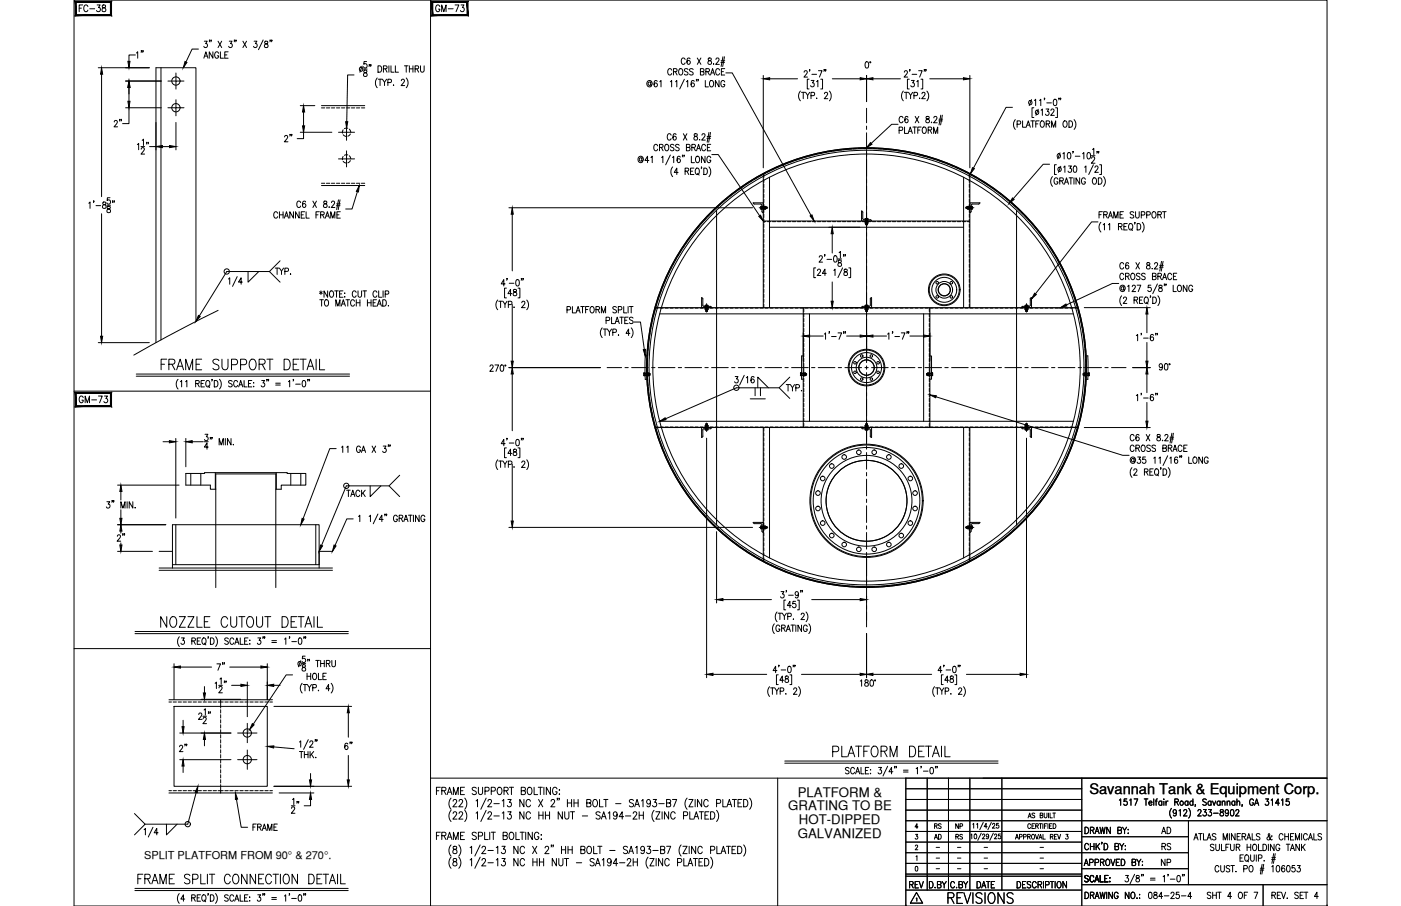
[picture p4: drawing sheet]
<svg xmlns="http://www.w3.org/2000/svg" width="432mm" height="279mm" viewBox="0 0 432 279" stroke-linecap="round" stroke-linejoin="round" font-family="sans-serif">
<defs><g id="words">
<text font-size="7.1" x="48.7" y="115.4">FRAME SUPPORT DETAIL</text>
<g font-size="6.6">
<text x="48.7" y="194.7">NOZZLE CUTOUT DETAIL</text>
<text x="255.8" y="234.6">PLATFORM DETAIL</text>
<text x="291.4" y="279.8">REVISIONS</text>
</g>
<g font-size="6.2">
<text x="43.4" y="259.3">1/4</text>
<text x="41.6" y="273.8">FRAME SPLIT CONNECTION DETAIL</text>
</g>
<g font-size="5.7">
<text x="58.9" y="233.2" transform="rotate(-90 58.9 233.2)">2&quot;</text>
<text x="93.5" y="251.9" transform="rotate(-90 93.5 251.9)">12&quot;</text>
</g>
<g font-size="5.3">
<text x="23.6" y="4.9">FC-38</text>
<text x="133.3" y="4.9">GM-73</text>
<text x="41.3" y="19.1">1&quot;</text>
<text x="34.2" y="40.2">2&quot;</text>
<text x="86.8" y="44.8">2&quot;</text>
<text x="23.6" y="125.6">GM-73</text>
<text x="105.8" y="154.5">TACK</text>
<text x="39.5" y="168.3" transform="rotate(-90 39.5 168.3)">2&quot;</text>
<text x="66" y="207.8">7&quot;</text>
<text x="109.7" y="232.5" transform="rotate(-90 109.7 232.5)">6&quot;</text>
<text x="279.4" y="275.2">REV</text>
<text x="353.1" y="278.3">084-25-4</text>
</g>
<g font-size="4.9">
<text x="84" y="85.7">TYP.</text>
<text x="241.3" y="121.7">TYP.</text>
<text x="76.9" y="257.2">FRAME</text>
<text x="357" y="258.2">AD</text>
<text x="357.4" y="263.2">RS</text>
<text x="357" y="268.1">NP</text>
</g>
<text font-size="4.5" x="335.7" y="244.9">Savannah Tank &amp; Equipment Corp.</text>
<g font-size="4.4">
<text x="287.2" y="256.8">RS</text>
<text x="293.5" y="256.8">NP</text>
<text x="287.2" y="260">AD</text>
<text x="293.9" y="260">RS</text>
</g>
<g font-size="4.1">
<text x="245.9" y="245.9">PLATFORM &amp;</text>
<text x="242.9" y="249.8">GRATING TO BE</text>
<text x="246.2" y="254.1">HOT-DIPPED</text>
<text x="245.9" y="258.5">GALVANIZED</text>
</g>
<text font-size="3.4" x="44.4" y="264.8">SPLIT PLATFORM FROM 90° &amp; 270°.</text>
<g font-size="2.6">
<text x="287.5" y="262.5">-</text>
<text x="294.2" y="262.5">-</text>
<text x="302.3" y="262.5">-</text>
<text x="319.6" y="262.5">-</text>
<text x="287.5" y="269.2">-</text>
<text x="287.5" y="266">-</text>
<text x="294.2" y="269.2">-</text>
<text x="294.2" y="266">-</text>
<text x="302.3" y="269.2">-</text>
<text x="302.3" y="266">-</text>
<text x="319.6" y="269.2">-</text>
<text x="319.6" y="266">-</text>
</g>
</g></defs>
<!-- layer: GRATING -->
<g fill="none" stroke="#000" stroke-width=".31">
<path d="M267.1 46.3v61.4M220.9 64.8v97.1M313.3 64.8v97.1M267.1 119v18M49 170h4.1M53.1 174.1v1.1M102.5 170h-4.1v5.2M267.1 171.9v8.5"/>
<circle cx="267.1" cy="113.4" r="67"/>
</g>
<!-- layer: 0 -->
<g fill="none" stroke="#000" stroke-width=".31">
<path d="M22.8 0h386.2v279.4h-386.2zM132.7 0v279.4M22.8 120.6h109.9M22.8 200h109.9M132.7 240h276.3M239.7 240v39.4M279.2 240v39.4M285.8 240v34.5M292.3 240v34.5M298.9 240v34.5M308.8 240v34.5M333.4 240v39.4"/>
<path d="M279.2 243.2h54.2M279.2 246.5h54.2M279.2 249.8h54.2M279.2 256.4h54.2M279.2 259.7h54.2M279.2 253.1h129.8M333.4 258h32.9M366.3 253.1v19.7M279.2 266.3h54.2M279.2 263h87.1M279.2 270.2h54.2M279.2 269.6h54.2"/>
<path d="M279.2 274.5h54.2M333.4 272.8h75.6M333.4 267.9h32.9M389.3 272.8v6.6"/>
</g>
<!-- layer: TEXT -->
<g fill="none" stroke="#000" stroke-width=".31">
<path d="M134.5 243.9h.8M134.5 257.7h.8M135.7 242.8h-1.2v2.2M135.7 256.6h-1.2v2.3M136.2 243.9l1.1-.1 .1-.8-1.2-.2v2.2M136.2 257.7l1.1-.1 .1-.7-1.2-.3v2.3M136.8 243.9l.7 1.1M136.8 257.7l.7 1.2M137.8 245l.8-2.2 .7 2.2M137.8 258.9l.8-2.3 .7 2.3M138.1 244.3h.9M138.1 258.1h.9"/>
<path d="M139 246.1a2.57 2.57 0 0 0 0 3.5M139 249.9a2.57 2.57 0 0 0 0 3.4M139.7 247.1l.3-.6h.4l.4 .5-.3 .7-.9 1.1h1.2M139.7 250.9l.3-.6h.4l.4 .5-.3 .7-.9 1.1h1.2M139.7 245v-2.2l.8 2.2 .7-2.2v2.2M139.7 258.9v-2.3l.8 2.3 .7-2.3v2.3M141.5 247.1l.4-.6 .5 .2 .2 .3-.3 .7-.9 1.1h1.3M141.5 250.9l.4-.6 .5 .1 .2 .4-.3 .7-.9 1.1h1.3M141.9 243.9h.8M141.9 257.7h.8M143.2 242.8h-1.3v2.2h1.3M143.2 256.6h-1.3v2.3h1.3"/>
<path d="M143.2 246.1a2.63 2.63 0 0 1 0 3.5M143.2 249.9a2.64 2.64 0 0 1 0 3.4M146.7 247l.5-.5v2.3M146.7 250.8l.5-.5v2.3M146.8 243.1l-.5-.3-.8 .3 .2 .5 .9 .5 .2 .3v.3l-.5 .3-.8-.3M146.8 257l-.5-.4-.8 .4 .2 .5 .9 .4 .2 .4v.3l-.5 .3-.8-.3M147.4 242.8v1.6a.65 .65 0 0 0 .7 .7 .65 .65 0 0 0 .6-.7v-1.6M147.4 257.8l1.1-.1 .2-.8-1.3-.3v2.3M149.4 256.6v2.3h1.1M149.5 244l1.1-.1 .1-.4-.1-.6-1.1-.1v2.2M149.8 246.1l-1.6 3.5M149.8 249.9l-1.6 3.4"/>
<path d="M150.4 247.1l.3-.6h.4l.4 .5-.3 .7-.9 1.1h1.3M150.4 250.9l.3-.6h.4l.4 .5-.3 .7-.9 1.1h1.3M150.9 256.6v2.3M151.4 244l1.1-.1 .2-.4-.2-.6-1.1-.1v2.2M151.4 256.6h1.3M152 256.6v2.3M152.2 247.8h1.7M152.2 251.6h1.7M153.6 242.9l.2-.1a1.15 1.15 0 0 1 .9 1.1 1.15 1.15 0 0 1-.9 1.1 1.44 1.44 0 0 1-.2-2.1zM154.8 247l.5-.5v2.3M154.8 250.8l.5-.5v2.3M155.1 257.7l1.1-.1 .2-.3-.2-.5-1.1-.2v2.3l1.2-.2 .1-.6-.5-.4"/>
<path d="M155.3 243.9l1.1-.1 .2-.4-.2-.5-1.1-.1v2.2M156 243.9l.6 1.1M156.5 246.5h1l-.5 .9a.69 .69 0 0 1 .6 1.1 .69 .69 0 0 1-1.2-.1M156.5 250.3h1l-.5 .9a.69 .69 0 0 1 .6 1 .69 .69 0 0 1-1.2 0M157 242.8h1.3M157.3 256.8l.2-.2a1.15 1.15 0 0 1 .9 1.2 1.15 1.15 0 0 1-.9 1.1 1.46 1.46 0 0 1-.2-2.1zM157.6 242.8v2.2M159 256.6v2.3h1.1M160.3 256.6h1.3M160.7 243.9l1.1-.1 .1-.8-1.2-.2v2.2l1.2-.2v-.5l-.4-.4M160.9 256.6v2.3M161.5 246.5v2.3l-1.3-2.3v2.3"/>
<path d="M161.5 250.3v2.3l-1.3-2.3v2.3M162 256.6v2.3M162.9 242.9l.1-.1a1.15 1.15 0 0 1 1 1.1 1.15 1.15 0 0 1-1 1.1 1.46 1.46 0 0 1-.1-2.1zM163.5 247.1a.71 .71 0 0 0-.8-.5 .71 .71 0 0 0-.6 .8v.6a.71 .71 0 0 0 .6 .8 .71 .71 0 0 0 .8-.5M163.5 250.9a.71 .71 0 0 0-.8-.6 .71 .71 0 0 0-.6 .9v.5a.71 .71 0 0 0 .6 .9 .71 .71 0 0 0 .8-.5M164.1 256.6v2.3l-1.3-2.3v2.3M164.6 242.8v2.2h1.1M165.9 242.8h1.3M166 246.5l1.3 2.3M166.1 257.2a.71 .71 0 0 0-.9-.5 .71 .71 0 0 0-.5 .8v.5a.71 .71 0 0 0 .7 .9 .71 .71 0 0 0 .7-.9h-.5M166.1 250.3v2.3M166.1 251.4h1.3"/>
<path d="M166.5 242.8v2.2M166.8 257.4v.2zM166.8 258.7v.2zM167.3 246.5l-1.3 2.3M167.4 250.3v2.3M167.6 242.8v2.2M168.1 251.4h1.3M168.1 250.3v2.3M169.4 250.3v2.3M169.7 242.8v2.2l-1.3-2.2v2.2M169.8 247.1l.4-.6h.4l.3 .5-.2 .7-.9 1.1h1.2M171.7 243.3a.71 .71 0 0 0-.9-.5 .71 .71 0 0 0-.5 .8v.6a.71 .71 0 0 0 .7 .9 .71 .71 0 0 0 .7-.9h-.5"/>
<path d="M171.9 246.2h-.2h.2l-.2 .6M172.4 243.5v.3zM172.4 244.8v.2zM172.4 246.2h-.2h.2l-.2 .6M173.3 250.3v2.3l-1.3-2.3v2.3M174.1 250.3v1.6a.65 .65 0 0 0 .6 .7 .65 .65 0 0 0 .6-.7v-1.6M174.9 246.5v2.3M174.9 247.6h1.3M175.8 250.3h1.3M176.2 246.5v2.3M176.4 250.3v2.3M176.9 247.6h1.3"/>
<path d="M176.9 246.5v2.3M178.2 246.5v2.3M179.5 251.6h1.6M180.8 247.6l1.1-.1 .2-.3-.2-.5-1.1-.2v2.3l1.2-.2 .1-.5-.4-.5M183 246.7l.2-.2a1.15 1.15 0 0 1 1 1.2 1.15 1.15 0 0 1-1 1.1 1.45 1.45 0 0 1-.2-2.1zM184.8 246.5v2.3h1.1M185 250.7l-.5-.4-.8 .4 .2 .5 1 .5 .1 .6a.76 .76 0 0 1-1.3 0M185.3 252.6l.8-2.3 .7 2.3M185.6 251.8h.9M186.1 246.5h1.3M186.7 246.5v2.3M187.5 250.8l.4-.5v2.3"/>
<path d="M189.7 247.8h1.7M190.2 251.1l-.3 .5a.63 .63 0 0 1-.8-.2 .63 .63 0 0 1 .2-.8 .63 .63 0 0 1 .8 .1l.1 .4a1.08 1.08 0 0 1-.7 1.5l-.4-.3M192.2 251.8h-1.4l1-1.5v2.3M192.8 251.6h1.6M195.2 250.9l.3-.6h.4l.4 .5-.3 .7-.9 1.1h1.2M195.2 246.9a.67 .67 0 0 0-.7-.4 .67 .67 0 0 0-.5 .6l1.2 1.1v.3l-.4 .3-.8-.3M195.6 248.8l.7-2.3 .8 2.3M195.9 248.1h.9M197 251.4h1.3M197 250.3v2.3M197.7 247l.5-.5v2.3M198.3 250.3v2.3"/>
<path d="M200.5 247.3a.61 .61 0 0 1-.8 .5 .61 .61 0 0 1-.3-.9 .61 .61 0 0 1 1 0l.1 .4a1.08 1.08 0 0 1-.8 1.5l-.3-.3M201.3 246.5h1l-.5 .9a.69 .69 0 0 1 .5 1.1 .69 .69 0 0 1-1.2-.1M201.6 249.9a2.57 2.57 0 0 0 0 3.4M202.1 250.3h1.3l-1.3 2.3h1.3M203.1 247.8h1.6M204.1 250.3v2.3M205.4 247.6l1.1-.1 .2-.3-.2-.5-1.1-.2v2.3l1.2-.2v-.8l-.3-.2M206.1 250.3v2.3l-1.3-2.3v2.3M207.3 246.5h1.3l-1 2.3M208.1 250.9a.71 .71 0 0 0-.9-.6 .71 .71 0 0 0-.5 .9v.5a.71 .71 0 0 0 .5 .9 .71 .71 0 0 0 .9-.5M210.7 251.5l1.1-.1 .1-.3-.1-.7-1.1-.1v2.3M211.8 246.1a2.57 2.57 0 0 0 0 3.5"/>
<path d="M212.3 246.5h1.3l-1.3 2.3h1.3M212.6 250.3v2.3h1.1M213.9 252.6l.7-2.3 .7 2.3M214.1 251.8h1M214.2 246.5v2.3M215.5 250.3h1.3M216.2 250.3v2.3M216.3 246.5v2.3l-1.3-2.3v2.3M217.3 251.4h.7M218.3 247.1a.71 .71 0 0 0-.9-.5 .71 .71 0 0 0-.5 .8v.6a.71 .71 0 0 0 .5 .8 .71 .71 0 0 0 .9-.5M218.5 250.3h-1.2v2.3h1.2M219 250.3a1.15 1.15 0 0 1 1.3 1.2 1.15 1.15 0 0 1-1.3 1.1z"/>
<path d="M220.9 247.7l1.1-.1 .1-.3-.1-.6-1.1-.2v2.3M220.9 249.9a2.64 2.64 0 0 1 0 3.4M222.8 246.5v2.3h1.1M224 248.8l.8-2.3 .7 2.3M224.3 248.1h1M225.7 246.5h1.3M226.4 246.5v2.3M227.5 247.6h.7M228.6 246.5h-1.1v2.3h1.1M229.2 246.5a1.15 1.15 0 0 1 1.3 1.2 1.15 1.15 0 0 1-1.3 1.1zM231 246.1a2.63 2.63 0 0 1 0 3.5M282.2 257.3h.6l-.3 .6a.44 .44 0 0 1 .3 .7 .44 .44 0 0 1-.7-.1"/>
<path d="M282.9 255h-.9l.6-1v1.5M299.2 257.5l.3-.3v1.5M299.8 254.2l.3-.3v1.5M300.4 257.3a.72 .72 0 0 1 .8 .5 .72 .72 0 0 1-.5 .9l-.4-.3zM301 254.2l.3-.3v1.5M302.4 256.9l-1.1 2.3M302.8 257.6l.2-.4 .5 .3-.8 1.2h.9M303 253.6l-1 2.3M304.2 254.9h-.9l.6-1v1.5M304.7 257.7a.42 .42 0 0 1-.6 .3 .42 .42 0 0 1 0-.7l.2-.1a.81 .81 0 0 1 .4 .8 .81 .81 0 0 1-.5 .7l-.2-.2M305.5 253.6l-1 2.3M305.9 254.3l.3-.4 .4 .3-.7 1.2h.8"/>
<path d="M306.2 256.9l-1.1 2.3M306.5 257.6l.2-.4 .5 .3-.7 1.2h.8M307.8 253.9h-.6l-.1 .7a.46 .46 0 0 1 .7 0 .46 .46 0 0 1-.1 .6 .46 .46 0 0 1-.7-.1M308.4 257.2h-.6l-.1 .6a.46 .46 0 0 1 .7 .1 .46 .46 0 0 1-.1 .6 .46 .46 0 0 1-.7-.1M312.9 258.8l.5-1.5 .5 1.5M313.1 258.3h.6M314.2 258.1l.7-.1 .1-.5-.8-.2v1.5M315.5 258.1l.7-.1 .1-.5-.8-.2v1.5M316.7 258l.7-.1 .1-.4-.8-.2v1.5M316.9 252.2l.5-1.5 .4 1.5M317.1 251.7h.5M317.1 258l.5 .8"/>
<path d="M317.6 254.4a.46 .46 0 0 0-.5-.4 .46 .46 0 0 0-.3 .6v.3a.46 .46 0 0 0 .3 .6 .46 .46 0 0 0 .5-.4M318.1 254.7h.5M318.2 257.4l.1-.1a.71 .71 0 0 1 .6 .8 .71 .71 0 0 1-.7 .6l-.3-.5zM318.9 254h-.8v1.5h.8M318.9 251l-.3-.3-.5 .3 .8 .8-.3 .4-.5-.2M319.1 257.3l.5 1.5 .5-1.5M319.2 254.7h.7v-.6l-.7-.1v1.5M319.6 254.7l.4 .8M320.2 258.8l.5-1.5 .5 1.5M320.3 254h.8M320.4 258.3h.6M320.6 251.4h.7l.1-.5-.8-.2v1.5l.8-.1v-.5l-.3-.2"/>
<path d="M320.7 254v1.5M321.4 254v1.5M321.5 257.3v1.5h.7M321.8 250.7v1.1l.4 .4 .4-.2 .1-1.3M321.9 254.7h.5M322.7 254h-.8v1.5M323 254v1.5M323.2 250.7v1.5M323.5 254.7h.4M323.6 250.7v1.5h.8M323.7 258l.7-.1 .1-.4-.8-.2v1.5M324.1 258l.5 .8"/>
<path d="M324.2 254h-.7v1.5h.7M324.5 250.7h.8M324.6 254a.75 .75 0 0 1 .9 .8 .75 .75 0 0 1-.9 .7zM324.9 250.7v1.5M325 258h.5M325.8 257.3h-.8v1.5h.8M325.9 257.3l.5 1.5 .5-1.5M328.5 257.3h.7l-.4 .6a.45 .45 0 0 1 .4 .7 .45 .45 0 0 1-.8-.1M334.4 255.1a1.01 1.01 0 0 1 1.1 1 1.01 1.01 0 0 1-1.1 1zM336.1 256.1l.9-.2 .1-.6-1-.2v2M336.6 256.1l.6 1M337.5 257.1l.6-2 .7 2"/>
<path d="M337.7 256.4h.8M339 255.1l.4 2 .4-2 .4 2 .4-2M339.7 259.8h-.2h.2l-.2 .5M342.2 255.1v2l-1.1-2v2M344.5 256.1l1-.2 .1-.6-1.1-.2v2l1.1-.2 .1-.5-.5-.3M345 246.8l.4-.4v1.9M346 255.1l.6 1v1M347.2 255.1l-.6 1M347.3 246.4h-.8l-.1 .8a.61 .61 0 0 1 .9 .1 .61 .61 0 0 1-.1 .8 .61 .61 0 0 1-.8-.1M347.6 257h.2zM347.7 255.8v.1zM348.2 246.8l.4-.4v1.9"/>
<path d="M349.5 246.4h1.2l-.8 1.9M352.7 246.4h1.1M353.2 246.4v1.9M354.1 247.6h.9l-.1-.5a.58 .58 0 0 0-.8 .7 .58 .58 0 0 0 .9 .3M355.6 246.4v1.9M356.1 247h.5M356.7 246.4l-.3 .1-.1 .3v1.5M358.1 247.3l-.2-.2a.58 .58 0 0 0-.8 .6 .58 .58 0 0 0 1 .4M358.1 247v1.3M358.7 246.4v.2zM358.7 247.1v1.2M359.4 247v1.3"/>
<path d="M360 247l-.4 .1-.2 .5M361.1 249.3a2.24 2.24 0 0 0 0 3M362.1 247.3l.9-.1 .1-.6-1-.2v1.9M362.6 250.3l-.1 .3a.54 .54 0 0 1-.8 .1 .54 .54 0 0 1 0-.8 .54 .54 0 0 1 .8 .1l.1 .3a.9 .9 0 0 1-.6 1.3l-.4-.2M362.6 247.3l.6 1M363.4 250l.4-.3v1.9M364.8 250.1l.2-.3 .5-.1 .3 .5-1.1 1.4h1.2M366.1 247.3l-.1-.2a.58 .58 0 0 0-.8 .6 .58 .58 0 0 0 .9 .4M366.1 247v1.3M366.4 249.3a2.31 2.31 0 0 1 0 3M367.7 247.3a.56 .56 0 0 0-.8 0 .56 .56 0 0 0 0 .8 .56 .56 0 0 0 .8 0M367.7 246.4v1.9"/>
<path d="M368 259l.6-1.9 .7 1.9M368.2 258.4h.8M368.5 248.3h-.2h.2l-.2 .4M369.2 250.1l.3-.4h.4l.3 .3-1.1 1.6h1.1M369.4 257.1h1.1M370 257.1v1.9M370.9 249.7h.9l-.5 .7a.6 .6 0 0 1 .5 .9 .6 .6 0 0 1-1.1 0M370.9 257.1v1.9h1M371.8 246.7l-.4-.3-.7 .3 .2 .4 .9 .7v.3l-.4 .2-.7-.2M372 259l.7-1.9 .6 1.9M372.3 258.4h.8M372.5 249.7h.9l-.5 .7a.6 .6 0 0 1 .5 1 .6 .6 0 0 1-1.1-.1"/>
<path d="M373.3 247.3a.56 .56 0 0 0-.8 0 .56 .56 0 0 0 0 .8 .56 .56 0 0 0 .8 0M373.3 247v1.3M373.7 247l.5 1.3 .5-1.3M374 250.8h1.5M374.8 257.3l-.4-.2-.8 .2 .2 .5 .9 .5-.1 .6-.6 .1-.4-.3M376 247.3a.56 .56 0 0 0-.7 0 .56 .56 0 0 0 0 .8 .56 .56 0 0 0 .7 0M376 247v1.3M376.2 249.8v.5a.72 .72 0 0 1 .8 .4 .72 .72 0 0 1-.3 .9 .63 .63 0 0 1-.7-.6 .63 .63 0 0 1 .8-.6l.2-.3v-.3zM376.7 247.4l.4-.4 .4 .1v1.2M376.7 247v1.3M377 259v-1.9l.6 1.9 .7-1.9v1.9M378.2 247.4l.4-.4 .4 .1 .1 1.2"/>
<path d="M378.2 247v1.3M378.6 250.3v.3a.54 .54 0 0 1-.8 .1 .54 .54 0 0 1 0-.8 .54 .54 0 0 1 .8 .1v.3a.9 .9 0 0 1-.6 1.3l-.3-.2M378.9 257.1v1.9M379.4 249.8l.3-.1a1.06 1.06 0 0 1 .6 .9 1.06 1.06 0 0 1-.6 1l-.3-.1-.2-.7zM380.6 247.3a.56 .56 0 0 0-.8 0 .56 .56 0 0 0 0 .8 .56 .56 0 0 0 .8 0M380.6 247v1.3M380.7 257.1v1.9l-1.2-1.9v1.9M380.9 250.1l.1-.3 .5-.1 .3 .5-1 1.4h1.1M381.2 247.4l.4-.4 .4 .1 .1 1.2M381.2 246.4v1.9M381.3 258h.6M382.3 257.1h-1v1.9h1"/>
<path d="M382.8 258l1-.1 .1-.7-1.1-.1v1.9M382.9 248.3l-.1 .4M383.4 258l.5 1M384.3 259l.6-1.9 .6 1.9M384.5 258.4h.8M385.9 257.1v1.9h1M386.3 246.8a.61 .61 0 0 0-.7-.4 .61 .61 0 0 0-.5 .7v.5a.61 .61 0 0 0 .6 .8 .61 .61 0 0 0 .6-.8h-.4M386.7 248.3l.6-1.9 .6 1.9M386.9 247.7h.8M388.3 257.3l-.4-.2-.7 .2 .2 .5 .8 .5v.6l-.6 .1-.4-.3M390.1 246.4h.9l-.5 .7a.6 .6 0 0 1 .5 .9 .6 .6 0 0 1-1.1 0M391.8 246.8l.4-.4v1.9"/>
<path d="M392.1 257.9l-.2-.2a1.13 1.13 0 0 1-1.2 1.2l-.1-.6 .8-.8-.3-.4-.2 .2 .1 .5 .7 1.1 .3 .1 .1-.2M394.3 247.7h-1.2l.8-1.3v1.9M395 246.8l.4-.4v1.9M395.4 257.5a.62 .62 0 0 0-.7-.4 .62 .62 0 0 0-.5 .7v.5a.62 .62 0 0 0 .5 .7 .62 .62 0 0 0 .7-.4M396 258h1.1M396 257.1v1.9M397.1 257.1v1.9M397.3 246.4h-.8l-.1 .8a.61 .61 0 0 1 .9 .1 .61 .61 0 0 1-.1 .8 .61 .61 0 0 1-.9-.1M397.7 258h.7M398.8 257.1h-1.1v1.9h1.1M399.3 259v-1.9l.6 1.9 .6-1.9v1.9M401.2 257.1v1.9"/>
<path d="M402.9 257.5a.61 .61 0 0 0-.7-.4 .61 .61 0 0 0-.5 .7v.5a.61 .61 0 0 0 .5 .7 .61 .61 0 0 0 .7-.4M403.2 259l.7-1.9 .6 1.9M403.5 258.4h.8M404.9 257.1v1.9h1M407.3 257.3l-.4-.2-.5 .1-.1 .5 .9 .5 .1 .5-.4 .3-.7-.3M139 260.6a2.57 2.57 0 0 0 0 3.4M139 264.3a2.57 2.57 0 0 0 0 3.5M139.7 261.1v.6a.91 .91 0 0 1 1 .4 .91 .91 0 0 1 0 1l-.3 .1a.73 .73 0 0 1-.9-.7 .73 .73 0 0 1 1-.6l.3-.6a.67 .67 0 0 0-1.1-.2zM139.7 264.9v.6a.91 .91 0 0 1 1 .4 .91 .91 0 0 1 0 1 .73 .73 0 0 1-1.2-.5 .73 .73 0 0 1 1-.8l.3-.3-.1-.4zM141.4 260.6a2.57 2.57 0 0 1 0 3.4M141.4 264.3a2.57 2.57 0 0 1 0 3.5M144.9 261.4l.5-.4v2.2"/>
<path d="M144.9 265.2l.5-.4v2.2M148 260.6l-1.7 3.4M148 264.3l-1.7 3.5M148.5 261.5l.4-.5 .6 .1 .1 .3-.2 .8-.9 1h1.3M148.5 265.3l.4-.5h.4l.3 .4-.2 .8-.9 1h1.3M150.4 262.3h1.6M150.4 266.1h1.6M153 261.4l.4-.4v2.2M153 265.2l.4-.4v2.2M154.7 261h1l-.5 .9a.69 .69 0 0 1 .5 1 .69 .69 0 0 1-1.2-.1M154.7 264.8h1l-.5 .8a.69 .69 0 0 1 .5 1.1 .69 .69 0 0 1-1.2-.1M159.7 261v2.2l-1.3-2.2v2.2"/>
<path d="M159.7 264.8v2.2l-1.3-2.2v2.2M161.7 261.5a.71 .71 0 0 0-.9-.5 .71 .71 0 0 0-.5 .9v.5a.71 .71 0 0 0 .5 .8 .71 .71 0 0 0 .9-.5M161.7 265.3a.71 .71 0 0 0-.9-.5 .71 .71 0 0 0-.5 .8v.6a.71 .71 0 0 0 .5 .8 .71 .71 0 0 0 .9-.5M164.1 261l1.3 2.2M164.2 264.8v2.2M164.2 265.8h1.3M165.4 261l-1.3 2.2M165.5 264.8v2.2M166.3 265.8h1.3M166.3 264.8v2.2M167.6 264.8v2.2M168 261.5l.4-.5 .5 .1 .2 .3-.3 .8-.9 1h1.3"/>
<path d="M170 260.7h-.2h.2l-.2 .5M170.6 260.7h-.2h.2l-.2 .5M171.5 264.8v2.2l-1.3-2.2v2.2M172.2 264.8v1.6l.6 .6 .6-.3 .1-1.9M173.1 261v2.2M173.1 262.1h1.2M174 264.8h1.3M174.3 261v2.2M174.6 264.8v2.2M175.1 262.1h1.3M175.1 261v2.2M176.4 261v2.2"/>
<path d="M177.6 266.1h1.7M179 262.1l1.1-.1 .1-.8-1.2-.2v2.2l1.2-.2 .1-.5-.5-.4M181.2 261.1l.2-.1a1.15 1.15 0 0 1 .9 1.1 1.15 1.15 0 0 1-.9 1.1 1.46 1.46 0 0 1-.2-2.1zM183 261v2.2h1.1M183.1 265.1a.67 .67 0 0 0-.7-.4 .67 .67 0 0 0-.5 .6l.1 .3 1 .5 .1 .6a.74 .74 0 0 1-1.2 0M183.5 267l.7-2.2 .8 2.2M183.8 266.3h.9M184.2 261h1.3M184.9 261v2.2M185.6 265.2l.5-.4v2.2M187.9 262.3h1.7M188.4 265.5a.65 .65 0 0 1-1.1 .5 .65 .65 0 0 1 .2-1.1l.2-.1a1.26 1.26 0 0 1 .7 1.1 1.26 1.26 0 0 1-.8 1.1l-.3-.3"/>
<path d="M190.4 266.3h-1.4l.9-1.5v2.2M190.9 266.1h1.7M193.3 265.3l.4-.5h.4l.3 .4-.3 .8-.9 1h1.3M193.4 261.3l-.4-.3-.9 .3 .2 .6 .9 .4 .2 .3v.3l-.4 .3-.9-.3M193.8 263.2l.7-2.2 .7 2.2M194.1 262.5h.9M195.2 265.8h1.2M195.2 264.8v2.2M195.9 261.4l.4-.4v2.2M196.4 264.8v2.2M198.6 261.7a.61 .61 0 0 1-.6 .7 .61 .61 0 0 1-.6-.8l.6-.6a1.23 1.23 0 0 1 .7 1.1 1.23 1.23 0 0 1-.8 1.1l-.4-.3M199.5 261h1l-.6 .9a.69 .69 0 0 1 .6 1 .69 .69 0 0 1-1.2-.1"/>
<path d="M199.7 264.3a2.63 2.63 0 0 0 0 3.5M200.3 264.8h1.3l-1.3 2.2h1.3M201.2 262.3h1.7M202.2 264.8v2.2M203.6 262.1l1.1-.1 .2-.4-.2-.5-1.1-.1v2.2l1.2-.2 .1-.5-.5-.4M204.2 264.8v2.2l-1.2-2.2v2.2M205.4 261h1.3l-.9 2.2M206.3 265.3a.71 .71 0 0 0-.9-.5 .71 .71 0 0 0-.5 .8v.6a.71 .71 0 0 0 .5 .8 .71 .71 0 0 0 .9-.5M208.8 266l1.1-.2 .2-.3-.2-.6-1.1-.1v2.2M209.9 260.6a2.63 2.63 0 0 0 0 3.4M210.5 261h1.3l-1.3 2.2h1.3M210.8 264.8v2.2h1.1"/>
<path d="M212 267l.8-2.2 .7 2.2M212.3 266.3h.9M212.4 261v2.2M213.7 264.8h1.3M214.3 264.8v2.2M214.4 261v2.2l-1.3-2.2v2.2M215.4 265.8h.8M216.5 261.5a.71 .71 0 0 0-.9-.5 .71 .71 0 0 0-.5 .9v.5a.71 .71 0 0 0 .5 .8 .71 .71 0 0 0 .9-.5M216.6 264.8h-1.2v2.2h1.2M217.2 264.8a1.16 1.16 0 0 1 1.3 1.1 1.16 1.16 0 0 1-1.3 1.1zM219 262.2l1.1-.1 .2-.4-.2-.6-1.1-.1v2.2M219 264.3a2.63 2.63 0 0 1 0 3.5"/>
<path d="M220.9 261v2.2h1.1M222.2 263.2l.7-2.2 .8 2.2M222.5 262.5h.9M223.9 261h1.2M224.5 261v2.2M225.6 262.1h.8M226.8 261h-1.2v2.2h1.2M227.4 261a1.15 1.15 0 0 1 1.3 1.1 1.15 1.15 0 0 1-1.3 1.1zM229.2 260.6a2.63 2.63 0 0 1 0 3.4M282.1 260.9l.3-.3 .4 .3-.7 1.2h.8M282.2 267.2h.2a.82 .82 0 0 1 .5 .7 .82 .82 0 0 1-.5 .7l-.3-.2zM282.3 264.2l.3-.3v1.5"/>
<path d="M282.4 277.1l.2-.2v1M282.5 275.2l1.9 3.3h-3.8zM288.2 273.6v.2zM288.9 272.8l1-.1v-.8l-1-.1v2l1.1-.2v-.4l-.4-.4M290.4 271.8l.6 1v1M291.7 271.8l-.7 1M294.2 272.3a.62 .62 0 0 0-.7-.5 .62 .62 0 0 0-.5 .8v.5a.62 .62 0 0 0 .5 .7 .62 .62 0 0 0 .7-.5M295.6 272.8l.9-.1 .1-.7-1-.2v2l1-.2 .1-.4-.4-.4M297 271.8l.6 1v1M298.3 271.8l-.7 1M301.1 271.8a1 1 0 0 1 1.2 1 1 1 0 0 1-1.2 1zM302.6 273.8l.6-2 .6 2"/>
<path d="M304 271.8h1.1M304.6 271.8v2M306.6 271.8h-1.1v2M313.5 271.8a1 1 0 0 1 1.1 1 1 1 0 0 1-1.1 1zM316.2 271.8h-1v2h1M317.7 272.1l-.4-.3-.7 .3 .1 .5 .9 .5a.48 .48 0 0 1-.3 .7l-.7-.3M319.4 272.3a.62 .62 0 0 0-.8-.5 .62 .62 0 0 0-.4 .8v.5a.62 .62 0 0 0 .4 .7 .62 .62 0 0 0 .8-.5M319.9 272.8l1-.1 .1-.7-1.1-.2v2M320.5 272.8l.6 1M321.6 271.8v2M322.2 272.9l1-.1v-.9l-1-.1v2M323.7 271.8h1.1"/>
<path d="M324.3 271.8v2M325.2 271.8v2M326.1 271.9l.1-.1a1.01 1.01 0 0 1 .9 1 1.01 1.01 0 0 1-.9 1 1.27 1.27 0 0 1-.1-1.9zM328.7 271.8v2l-1.1-2v2M334.2 266.9l.6-1.9 .6 1.9M334.4 275.1a1 1 0 0 1 1.1 1 1 1 0 0 1-1.1 1zM334.4 266.3h.8M335.4 270.3l-.4-.3-.7 .3 .2 .4 .9 .7v.3l-.4 .3-.7-.3M335.5 260.6a.62 .62 0 0 0-.7-.5 .62 .62 0 0 0-.5 .8v.4a.62 .62 0 0 0 .5 .8 .62 .62 0 0 0 .7-.5M335.8 266l1-.1 .1-.7-1.1-.2v1.9M336.1 276.1l.9-.1 .1-.7-1-.2v2M336.1 260.1v2"/>
<path d="M336.1 261h1.1M336.6 276.1l.6 1M337.1 270.5a.61 .61 0 0 0-.7-.5 .61 .61 0 0 0-.5 .7v.5a.61 .61 0 0 0 .5 .8 .61 .61 0 0 0 .7-.5M337.2 260.1v2M337.4 272l.7-2 .6 2M337.5 277.1l.6-2 .7 2M337.5 266l1-.1v-.7l-1-.2v1.9M337.7 271.3h.8M337.7 276.5h.8M337.8 260.1v2M338.2 260.9l.7 1.2M338.9 260.1l-1.1 1.3"/>
<path d="M339 275.1l.4 2 .4-2 .4 2 .4-2M339.1 270v2h1M339.2 265.9l.9-.1v-.7l-.9-.1v1.9M339.7 265.9l.6 1M340.3 260.1a1 1 0 0 1 1.1 1 1 1 0 0 1-1.1 1zM340.5 270.9h.6M341.1 265.1l.1-.1a1 1 0 0 1 .9 .9 1 1 0 0 1-.9 1 1.26 1.26 0 0 1-.1-1.8zM341.1 275.1v2M341.5 270h-1v2h1M342 271.9h.1zM342.1 270.6v.2zM342.4 265l.6 1.9 .6-1.9"/>
<path d="M342.9 275.1v2l-1.2-2v2M343.6 261l1-.1v-.7l-1-.1v2l1.1-.2 .1-.5-.4-.4M344 265.9h.7M344.6 275.6a.62 .62 0 0 0-.7-.5 .62 .62 0 0 0-.5 .8v.5a.62 .62 0 0 0 .6 .7 .62 .62 0 0 0 .6-.7h-.4M345.1 265h-1.1v1.9h1.1M345.1 260.1l.6 .9v1.1M345.6 265a1 1 0 0 1 1.1 .9 1 1 0 0 1-1.1 1zM346.4 260.1l-.7 .9M346.8 260.8v.1zM346.8 261.9v.2zM346.9 270h.9l-.5 .7a.6 .6 0 0 1 .5 1 .6 .6 0 0 1-1.1-.1M348 275.1v2l-1.2-2v2"/>
<path d="M348.8 275.2l.2-.1a1 1 0 0 1 .8 1 1 1 0 0 1-.8 1 1.29 1.29 0 0 1-.2-1.9zM348.9 265.9l1-.1v-.7l-1-.1v1.9l1-.1 .1-.5-.4-.4M349.7 269.6l-1.4 3M350.2 270.1v.5a.73 .73 0 0 1 .9 .5 .73 .73 0 0 1-.3 .9 .64 .64 0 0 1-.8-.7 .64 .64 0 0 1 .9-.6l.2-.2-.1-.4zM350.4 277h.1zM350.4 265l.6 .9v1M351.2 275.8h.1M351.2 276.9h.1M351.6 265l-.6 .9M351.9 269.7h-.1h.1l-.1 .5M352 266.8h.2zM352.1 265.6v.2z"/>
<path d="M352.4 269.7l-.1 .5M354.6 270.8h1.4M354.6 271.4h1.4M358.5 270.4l.4-.4v2M360.1 269.7l-.2 .5M360.7 271.1h1.4M362.9 270.1l.3-.1a1.09 1.09 0 0 1 .6 1 1.09 1.09 0 0 1-.6 1 1.43 1.43 0 0 1-.3-1.9zM364.5 269.7l-.1 .5M365 269.7h-.2h.2l-.2 .5M373.2 275.4l-.4-.3-.7 .3 .1 .5 .9 .5a.48 .48 0 0 1-.3 .7l-.7-.3M373.8 276.1h1.1M373.8 275.1v2"/>
<path d="M374.2 260.6l-.4-.2-.8 .2 .1 .4 1.1 .7v.3l-.4 .3-.8-.3M374.7 260.4v1.3l.5 .6 .6-.3v-1.6M374.9 275.1v2M375.3 275.1h1.1M375.7 267.4a.61 .61 0 0 0-.8-.5 .61 .61 0 0 0-.4 .8v.4a.61 .61 0 0 0 .4 .8 .61 .61 0 0 0 .8-.5M375.8 275.1v2M376.2 266.9v1.4l.5 .6 .6-.3 .1-1.7M376.5 260.4v1.9h.9M377.8 261.3h.7M378.9 260.4h-1.1v1.9M379 267.2l-.4-.3-.7 .3 .2 .5 .9 .6v.3l-.4 .3-.7-.3M379.3 260.4v1.3l.5 .6 .5-.3 .1-1.6"/>
<path d="M379.3 266.9h1.2M379.6 276.5h-1.2l.8-1.4v2M379.9 266.9v2M380.9 268.7v.2zM381 261.3l1-.1 .1-.7-1.1-.1v1.9M381.6 261.3l.5 1M382 275.2l.1-.1a1 1 0 0 1 .9 1 1 1 0 0 1-.9 1 1.27 1.27 0 0 1-.1-1.9zM382.2 264.6h.6M383.2 263.6h-1v2h1M383.3 267.9h1v-.9l-1-.1v2M383.5 276.1h.6M383.8 263.9l.3-.3a1 1 0 0 1 .8 1 1 1 0 0 1-.8 1l-.5-.7z"/>
<path d="M384.3 265.2l.5 .6M384.4 261.3h1.1M384.4 260.4v1.9M384.5 275.1h-1v2M385.3 267l.1-.1a1.02 1.02 0 0 1 .8 1 1.02 1.02 0 0 1-.8 1 1.27 1.27 0 0 1-.1-1.9zM385.4 263.6v1.4l.5 .6 .6-.3 .1-1.7M385.5 260.4v1.9M386.4 260.4h.1a1 1 0 0 1 .9 .9 1 1 0 0 1-.9 1 1.28 1.28 0 0 1-.1-1.9zM386.5 275.1h1.1l-.8 2M387.2 263.6v2M387.9 264.7l.9-.1 .1-.8-1-.2v2M387.9 260.4v1.9h1"/>
<path d="M388.4 268.3h1.1M388.5 267.8h1.1M389 266.6l-.5 3M389.3 260.4a.99 .99 0 0 1 1.1 .9 .99 .99 0 0 1-1.1 1zM389.5 266.6l-.6 3M389.6 265.4v.2zM390.9 260.4v1.9M391.9 265h1.1M392 267.3l.4-.4v2M392 276.1l1-.1v-.7l-1-.2v2M392 264.5h1.1M392.6 263.2l-.6 3.1"/>
<path d="M392.6 276.1l.5 1M392.7 260.4v1.9l-1.1-1.9v1.9M393 263.2l-.5 3.1M393.6 267l.2-.1a1.09 1.09 0 0 1 .7 1 1.09 1.09 0 0 1-.7 1l-.2-.1-.3-.7zM393.7 276.1h.6M394.4 260.8a.62 .62 0 0 0-.7-.4 .62 .62 0 0 0-.5 .7v.5a.62 .62 0 0 0 .6 .7 .62 .62 0 0 0 .6-.7h-.4M394.7 275.1h-1v2h1M395 275.1l.6 2 .6-2M395.9 267.2l-.3-.3a1.12 1.12 0 0 0-.1 2 .58 .58 0 0 0 .5-.8 .58 .58 0 0 0-.9-.2l-.1 .3M396.4 260.4h1.2M396.7 276.9h.1M396.7 267l.3-.1a1.08 1.08 0 0 1 .6 1 1.08 1.08 0 0 1-.6 1l-.5-.8z"/>
<path d="M397 260.4v1.9M397.7 262.3l.6-1.9 .7 1.9M398 261.7h.7M399.1 266.9h-.8l-.1 .9a.62 .62 0 0 1 .9 0 .62 .62 0 0 1-.1 .9 .62 .62 0 0 1-.9-.2M399.9 266.9h.8l-.4 .8a.6 .6 0 0 1 .5 .9 .6 .6 0 0 1-1.1-.1M400.2 275.4l-.4-.3-.8 .3 .1 .4 1.1 .7v.3l-.4 .3-.8-.3M400.5 260.4v1.9l-1.1-1.9v1.9M400.7 276.1h.6M401.1 260.4v1.9M401.5 261.2l.8 1.1M401.7 275.1h-1v2h1M402 275.1h1.1"/>
<path d="M402.3 260.4l-1.2 1.3M402.5 275.1v2M406.3 276.5h-1.2l.8-1.4v2"/>
<circle cx="364.2" cy="247.6" r=".62"/>
</g>
<!-- layer: SHOP TAG -->
<path d="M279.2 279.4h.1M409 279.4h.1" fill="none" stroke="#000" stroke-width=".31"/>
<!-- layer: DIM -->
<g fill="none" stroke="#000" stroke-width=".31">
<path d="M61.2 15.1h-2l-1.9 4M62.8 17.9l.7-1.9 .6 1.9M63 12.7h.9l-.5 .7a.6 .6 0 0 1 .5 1 .6 .6 0 0 1-1.1-.1M63.1 17.3h.8M64.7 12.4h-.2h.2l-.2 .5M65.1 12.4l-.1 .5M65.6 16v1.9l-1.1-1.9v1.9M67.2 12.7l1.1 2M67.4 16.4a.62 .62 0 0 0-.8-.4 .62 .62 0 0 0-.4 .7v.5a.62 .62 0 0 0 .6 .8 .62 .62 0 0 0 .6-.8h-.4M67.9 16v1.9h1M68.3 12.7l-1.1 2M69.3 16.9h.6"/>
<path d="M70.3 16h-1v1.9h1M70.7 12.7h.8l-.5 .7a.6 .6 0 0 1 .5 1 .6 .6 0 0 1-1-.1M72.3 12.4h-.1h.1l-.1 .5M72.8 12.4l-.2 .5M74.9 12.7l1.1 2M76 12.7l-1.1 2M78.3 12.7h.9l-.5 .7a.6 .6 0 0 1 .5 1 .6 .6 0 0 1-1.1-.1M81.1 12.3l-1.4 3M81.7 12.8v.6a.8 .8 0 0 1 .8 .3 .8 .8 0 0 1 0 .9 .65 .65 0 0 1-1-.5 .65 .65 0 0 1 .8-.7l.2-.2v-.4zM83.3 12.4l-.1 .5M83.8 12.4h-.1h.1l-.1 .5M113 19h-.8l-.1 .8a.61 .61 0 0 1 .9 .1 .61 .61 0 0 1-.1 .9 .61 .61 0 0 1-.9-.2"/>
<path d="M211.2 18.4a.61 .61 0 0 0-.8-.5 .61 .61 0 0 0-.4 .7v.5a.61 .61 0 0 0 .4 .7 .61 .61 0 0 0 .8-.4M212.7 18.2l-.5-.3a1.14 1.14 0 0 0 .1 2 .58 .58 0 0 0 .5-.9 .58 .58 0 0 0-1-.1l-.1 .3M214.9 17.9l1.1 2M216 17.9l-1.1 2M218.4 18v.5a.72 .72 0 0 1 .8 .5 .72 .72 0 0 1-.3 .9 .64 .64 0 0 1-.8-.7 .64 .64 0 0 1 .9-.6l.2-.2-.1-.4zM219.9 19.7h.1zM220.7 18.4l.3-.5 .5 .1 .1 .2-.2 .7-.8 1h1.1M222.2 19.3h1.1M222.3 18.7h1.1M222.8 17.5l-.5 3M223.3 17.5l-.6 3M266.9 19.1l.2-.1a1.07 1.07 0 0 1 .6 1 1.07 1.07 0 0 1-.6 1 1.34 1.34 0 0 1-.2-1.9z"/>
<path d="M30.3 20.9h15.7M31.3 22.9v37.7M38.7 25h11M38.7 33.2h11M39.8 33.2v4.9h-2M39.8 27v4.2M48.1 37.8v8.4M54.2 37.8v8.4M92.5 32.6h4.5M93.6 34.5v4.3M109.1 23.1h-2l-.2 14.4M111.6 20.4l-.7 1.9"/>
<path d="M112 21.3h1.2M112.2 21.7v.6a.72 .72 0 0 1 .9 .4 .72 .72 0 0 1-.3 .9 .63 .63 0 0 1-.8-.7 .63 .63 0 0 1 .8-.5l.3-.3-.1-.4zM113.9 20h-.2h.2l-.2 .5M114.3 20l-.1 .5M116.3 24a2.31 2.31 0 0 0 0 3.1M116.5 20.3a1 1 0 0 1 1.2 1 1 1 0 0 1-1.2 1zM116.6 24.4h1.1M117.1 24.4v2M117.9 24.4l.6 1v1M118.2 21.2l.9-.1 .1-.6-1-.2v2M118.7 21.2l.6 1.1M119.1 24.4l-.6 1"/>
<path d="M119.5 25.5l1-.1 .1-.8-1.1-.2v2M119.9 20.3v2M120.5 20.3v2h1M121.3 26.2v.2zM121.9 20.3v2h.9M123.7 24.9l.1-.4 .5-.1 .4 .6-1.1 1.4h1.1M124.7 20.3h1.1M125.2 24a2.24 2.24 0 0 1 0 3.1M125.2 20.3v2M126.2 21.2h1.1M126.2 20.3v2M127.3 20.3v2"/>
<path d="M127.9 21.2l1-.1 .1-.6-1.1-.2v2M128.5 21.2l.5 1.1M129.6 20.3v1.4l.5 .6 .5-.3 .1-1.7M200.6 25.6l-.1-.2a.48 .48 0 0 0-.8 .4 .48 .48 0 0 0 .8 .4l.1-.1M200.6 25.3v1a.84 .84 0 0 0 .3-1.1 .84 .84 0 0 0-1.1-.3 .84 .84 0 0 0-.5 1.1 .83 .83 0 0 0 .6 .7 .83 .83 0 0 0 .9-.2M202.5 25.1l-.4-.3a1.14 1.14 0 0 0 0 2 .57 .57 0 0 0 .5-.8 .57 .57 0 0 0-.9-.1l-.1 .2M203.3 25.2l.4-.4v2M206.6 25.2l.4-.4v2M207 21.6a.62 .62 0 0 0-.7-.4 .62 .62 0 0 0-.5 .7v.5a.62 .62 0 0 0 .5 .7 .62 .62 0 0 0 .7-.4M207.6 22.1l.9-.1v-.7l-.9-.1v1.9M208.1 22.1l.6 1M208.2 25.2l.4-.4v2"/>
<path d="M209.5 21.3l.1-.1a1 1 0 0 1 .9 1 1 1 0 0 1-.9 .9 1.28 1.28 0 0 1-.1-1.8zM210.9 24.4l-1.4 3.1M211.6 25.2l.4-.4v2M212 21.4l-.4-.2-.5 .1-.1 .5 .9 .5 .1 .6-.4 .2-.7-.2M213.6 21.4l-.4-.2-.7 .2 .2 .5 .8 .4v.8h-.6l-.4-.2M214 25.1l-.5-.3a1.13 1.13 0 0 0 .1 2 .59 .59 0 0 0 .4-.7 .59 .59 0 0 0-.8-.4l-.2 .4M214.8 24.6h-.2h.2l-.2 .4M215.2 24.6l-.1 .4M215.9 22.1l.9-.1 .1-.6-1-.2v1.9l1-.2v-.6l-.3-.2M217.4 24.8v2h1M217.6 22.1l.9-.1 .1-.6-1-.2v1.9M218.1 22.1l.6 1"/>
<path d="M219 23.1l.6-1.9 .7 1.9M219 24.9l.1-.1a1 1 0 0 1 .9 1 1 1 0 0 1-.9 1 1.28 1.28 0 0 1-.1-1.9zM219.2 22.5h.8M221.6 24.8v2l-1.1-2v2M221.8 21.6a.62 .62 0 0 0-.8-.4 .62 .62 0 0 0-.4 .7v.5a.62 .62 0 0 0 .4 .7 .62 .62 0 0 0 .8-.4M222.3 22.1h.7M223.4 21.2h-1.1v1.9h1.1M223.4 25.3a.61 .61 0 0 0-.8-.5 .61 .61 0 0 0-.4 .8v.5a.61 .61 0 0 0 .6 .7 .61 .61 0 0 0 .6-.7h-.4M223.7 22.5h2l24.3 43.9M235.2 23.3v28.5M237.2 24.3h8.6M246.7 28.1a2.24 2.24 0 0 0 0 3"/>
<path d="M247 28.5h1.1M247.6 28.5v1.9M247.8 22.3l.4-.5 .4 .1 .2 .3-1 1.6h1.1M248.3 28.5l.6 .9v1M249.4 24.4h-.6v3h.6M249.6 28.5l-.7 .9M249.6 21.5l-.2 .5M250 29.5l.9-.1v-.8l-.9-.1v1.9M250 24.8h.9l-.5 .7a.6 .6 0 0 1 .5 1 .6 .6 0 0 1-1-.1M250.2 22.9h1.5M251.7 25.2l.4-.4v2M251.7 30.2v.2z"/>
<path d="M252.2 21.8h1.2l-.8 2M253 24.4h.5v3h-.5M254.1 21.5h-.2h.2l-.2 .5M254.1 28.9l.3-.4 .5 .1 .2 .3-1.1 1.5h1.1M254.6 21.5l-.2 .5M255.6 28.1a2.3 2.3 0 0 1 0 3M256.5 24.3h8.6M267.1 23.3v8M269 24.3h8.5M276.8 38.3h-2l-6.3 5.9M278.3 36.4a.62 .62 0 0 0-.7-.5 .62 .62 0 0 0-.5 .7v.5a.62 .62 0 0 0 .5 .8 .62 .62 0 0 0 .7-.5M278.4 28.1a2.3 2.3 0 0 0 0 3"/>
<path d="M278.7 22.3l.2-.4 .5-.1 .3 .6-1.1 1.4h1.2M278.7 28.5h1.1M278.8 39.2v1.9h1M279.3 28.5v1.9M279.8 36.2l-.3-.3a1.1 1.1 0 0 0-.6 1 1.1 1.1 0 0 0 .5 1 .58 .58 0 0 0 .5-.9 .58 .58 0 0 0-.9-.1l-.1 .3M280 28.5l.6 .9v1M280.2 24.4h-.5v3h.5M280.5 21.5l-.2 .5M280.9 24.8h.9l-.5 .7a.6 .6 0 0 1 .5 1 .6 .6 0 0 1-1.1-.1M281.1 22.9h1.5M281.3 28.5l-.7 .9M281.3 39.2h1.2"/>
<path d="M281.7 29.5l.9-.1 .2-.3-.2-.5-.9-.1v1.9M281.9 39.2v1.9M282.1 35.9l1.1 2M282.6 25.2l.4-.4v2M283.1 21.8h1.1l-.8 2M283.2 35.9l-1.1 2M283.4 30.2v.2zM283.8 24.4h.6v3h-.6M283.9 39.2h-1v1.9M284.2 28.9l.1-.3 .5-.1 .3 .5-1 1.4h1.1M284.5 39.3l.2-.1a1 1 0 0 1 .8 1 1 1 0 0 1-.8 .9 1.26 1.26 0 0 1-.2-1.8zM284.9 21.5l-.1 .5"/>
<path d="M285.4 21.5h-.1h.1l-.1 .5M285.5 36v.6a.72 .72 0 0 1 .9 .4 .72 .72 0 0 1-.3 .9 .64 .64 0 0 1-.8-.7 .64 .64 0 0 1 .8-.6l.3-.2-.1-.4zM285.7 28.1a2.24 2.24 0 0 1 0 3M286.6 24.3h10.3M287.1 37.7h.1M287.8 36.4l.3-.5h.4l.3 .4-.3 .6-.8 1h1.2M289.3 37.3h1.1M289.4 36.7h1.1M290 35.5l-.6 3M290.4 35.5l-.5 3M298.9 23.3v28.5M312 33.1h-1.9l-10.1 18.8"/>
<path d="M312.9 36.9a2.3 2.3 0 0 0 0 3M313.5 38.3l1-.1v-.8l-1-.1v1.9M315.2 37.3v1.9h.9M316.3 39.2l.6-1.9 .7 1.9M316.5 38.6h.8M317.7 37.3h1.1M317.9 30.7l-.7 1.9M318.3 37.3v1.9M318.6 33.2h-.5v3h.5M318.8 31l.4-.4v2M319.2 38.2h.7M320 33.7l-.7 1.9"/>
<path d="M320.3 37.3h-1.1v1.9M320.4 31l.4-.4v2M320.9 34l.4-.4v2M320.9 37.4l.2-.1a1 1 0 0 1 .8 1 1 1 0 0 1-.8 .9 1.24 1.24 0 0 1-.2-1.8zM322 30.3h-.2h.2l-.2 .5M322.4 33.6h.9l-.5 .8a.59 .59 0 0 1 .5 .9 .59 .59 0 0 1-1.1-.1M322.4 38.2l1-.1 .1-.6-1.1-.2v1.9M322.6 31.7h1.5M323 38.2l.6 1M323.9 34.1l.2-.4 .4-.1 .4 .6-1.1 1.4h1.2M324.1 39.2v-1.9l.6 1.9 .7-1.9v1.9M324.9 30.7l.2-.1a1.07 1.07 0 0 1 .6 1 1.07 1.07 0 0 1-.6 1 1.35 1.35 0 0 1-.2-1.9z"/>
<path d="M325.3 33.2h.6v3h-.6M326.5 30.3l-.2 .5M326.9 30.3h-.1h.1l-.1 .5M327.8 37.5l.3-.2a1 1 0 0 1 .8 1 1 1 0 0 1-.8 .9l-.5-.7zM329.5 37.3a.99 .99 0 0 1 1.1 1 .99 .99 0 0 1-1.1 .9zM331 36.9a2.3 2.3 0 0 1 0 3M42.3 44.6l.4-.4v2M43.5 45.2h1.1M43.5 46l.4-.5h.3l.3 .4-1 1.6h1.1M43.8 43.3l.4-.4v2M45.3 43.9l-.2 .5M45.8 43.9l-.2 .5"/>
<path d="M46.1 45.2h2M50 45.2h2.3M92.5 40.8h9.8M93.6 40.8v2h-2M110.2 59.1l-1.7 5.4h-2M197.8 48.9l-.2-.2a.51 .51 0 0 0-.6 .5 .51 .51 0 0 0 .6 .5l.2-.3M197.8 48.7l.1 1a.83 .83 0 0 0 .2-1.1 .83 .83 0 0 0-1.1-.3 .83 .83 0 0 0-.4 1 .83 .83 0 0 0 .6 .8 .83 .83 0 0 0 .9-.2M200 49.5h-1.2l.8-1.3v2M200.6 48.6l.4-.4v2M202.7 45a.61 .61 0 0 0-.7-.5 .61 .61 0 0 0-.5 .8v.4a.61 .61 0 0 0 .5 .8 .61 .61 0 0 0 .7-.5M203.3 45.5l.9-.1 .1-.7-1-.2v2M203.8 45.5l.6 1"/>
<path d="M203.9 48.6l.4-.4v2M205.2 44.6l.1-.1a1.02 1.02 0 0 1 .8 1 1.02 1.02 0 0 1-.8 1 1.27 1.27 0 0 1-.1-1.9zM206.6 47.8l-1.4 3M206.8 41.7a.61 .61 0 0 0-.7-.5 .61 .61 0 0 0-.4 .8v.5a.61 .61 0 0 0 .4 .7 .61 .61 0 0 0 .7-.5M207.2 48.6l.4-.4v2M207.3 51.5a2.3 2.3 0 0 0 0 3M207.7 44.8l-.4-.3-.7 .3 .2 .5 .9 .6v.3l-.4 .3-.7-.3M208.4 41.5l-.5-.3a1.14 1.14 0 0 0 .1 2 .55 .55 0 0 0 .5-.5 .55 .55 0 0 0-.5-.6 .55 .55 0 0 0-.6 .4M209 53.2h-1.2l.8-1.4v2M209.3 44.8l-.4-.3-.5 .1-.1 .6 .9 .5 .1 .5-.4 .3-.7-.3M209.6 48.5l-.3-.3a1.11 1.11 0 0 0-.6 1 1.11 1.11 0 0 0 .6 1 .58 .58 0 0 0 .4-.9 .58 .58 0 0 0-.9-.1l-.1 .3M210.4 47.9l-.1 .5"/>
<path d="M210.6 41.2l1.1 2M210.9 47.9h-.1h.1l-.1 .5M211.2 52.8l.9-.1 .1-.7-1-.2v2M211.6 45.5l.9-.1 .1-.7-1-.2v2l1-.2 .1-.5-.4-.3M211.7 41.2l-1.1 2M211.7 52.8l.6 1M212.8 52.8h.7M213.1 48.2v2h.9M213.2 45.5l1-.1 .1-.7-1.1-.2v2M213.8 45.5l.6 1M213.9 51.8h-1.1v2h1.1M214 41.3v.6a.72 .72 0 0 1 .9 .4 .72 .72 0 0 1-.3 .9 .63 .63 0 0 1-.8-.7 .63 .63 0 0 1 .9-.5l.1-.7z"/>
<path d="M214.6 51.9l.2-.1a1.02 1.02 0 0 1 .8 1 1.02 1.02 0 0 1-.8 1 1.27 1.27 0 0 1-.2-1.9zM214.7 46.5l.6-2 .6 2M214.7 48.3l.1-.1a1.02 1.02 0 0 1 .9 1 1.02 1.02 0 0 1-.9 1 1.27 1.27 0 0 1-.1-1.9zM214.9 45.8h.8M215 53.4l.5 .6M215.6 43v.2zM216.3 51.6l-.2 .4M216.3 41.7l.2-.4 .5-.1 .3 .6-1 1.4h1.1M216.9 51.8a1 1 0 0 1 1.1 1 1 1 0 0 1-1.1 1zM217.3 48.2v2l-1.1-2v2M217.5 45a.62 .62 0 0 0-.8-.5 .62 .62 0 0 0-.4 .8v.4a.62 .62 0 0 0 .4 .8 .62 .62 0 0 0 .8-.5M217.9 42.7h1.1"/>
<path d="M218 42.1h1.1M218 45.5h.7M218.5 51.5a2.3 2.3 0 0 1 0 3M218.5 40.9l-.5 3M219 40.9l-.6 3M219.1 44.5h-1.1v2h1.1M219.1 48.7a.61 .61 0 0 0-.8-.5 .61 .61 0 0 0-.4 .7v.5a.61 .61 0 0 0 .6 .8 .61 .61 0 0 0 .6-.8h-.4M219.4 47.7h2l12.7 18.8M277.1 40.2l1-.1v-.8l-1-.1v1.9M279.9 41.1l.6-1.9 .7 1.9M280.2 40.5h.7M282.9 40.1h.6"/>
<path d="M286.1 40.1l.9-.1 .1-.6-1-.2v1.9M286.6 40.1l.6 1M287.7 41.1v-1.9l.7 1.9 .6-1.9v1.9M323.5 50.7h-2l-9.2 10.6M324.4 54.5a2.3 2.3 0 0 0 0 3M325.6 50.8h-.6v3h.6M326.1 55.3a.61 .61 0 0 0-.8-.5 .61 .61 0 0 0-.4 .8v.5a.61 .61 0 0 0 .6 .7 .61 .61 0 0 0 .6-.7h-.4M326.6 55.8l1-.1 .1-.7-1.1-.2v2M326.7 47.1l-.7 1.9M326.9 51.3l-.7 1.8M327.2 55.8l.5 1M327.6 47.4l.4-.3v1.9"/>
<path d="M327.8 51.6l.4-.4v1.9M328.1 56.8l.6-2 .6 2M328.3 56.2h.8M329.2 47.1h.4a1.14 1.14 0 0 1-.2 1.9l-.4-.4-.1-.4zM329.3 51.2h.9l-.5 .7a.6 .6 0 0 1 .5 1 .6 .6 0 0 1-1-.1M329.5 54.8h1.1M330.1 54.8v2M330.8 46.8h-.2h.2l-.2 .4M331 51.3l.3-.1a1.07 1.07 0 0 1 .6 1 1.07 1.07 0 0 1-.6 .9h-.3l-.2-.8zM331 54.8v2M331.4 48.2h1.4M332.8 54.8v2l-1.2-2v2"/>
<path d="M333.7 47.4l.4-.3v1.9M334.3 51.6l.4-.4v1.9M334.5 55.3a.61 .61 0 0 0-.7-.5 .61 .61 0 0 0-.5 .8v.5a.61 .61 0 0 0 .6 .7 .61 .61 0 0 0 .6-.7h-.4M335.2 47.1h.3a1.06 1.06 0 0 1 .6 .9 1.06 1.06 0 0 1-.6 1l-.5-.8zM336.4 48h1.1M336.4 48.8l.4-.4 .4 .1 .2 .2-.2 .7-.8 .9h1.1M336.7 46.1l.4-.4v2M337 54.9l.2-.1a1 1 0 0 1 .8 1 1 1 0 0 1-.8 1 1.26 1.26 0 0 1-.2-1.9zM337 50.8l-1.4 3M337.5 51.6l.1-.3 .5-.1 .3 .6-1 1.3h1.1M338.2 46.8h-.2h.2l-.2 .4M338.5 54.8a1 1 0 0 1 1.2 1 1 1 0 0 1-1.2 1z"/>
<path d="M338.7 46.8l-.2 .4M338.9 50.8h.6v3h-.6M340.1 54.5a2.24 2.24 0 0 1 0 3M27.4 62.7l.3-.4v2M29 62h-.2h.2l-.2 .5M29.6 63.4h1.4M31.3 65.9v37.8M31.8 62.4v.5a.72 .72 0 0 1 .8 .5 .72 .72 0 0 1-.3 .9 .63 .63 0 0 1-.8-.7 .63 .63 0 0 1 .9-.5l.2-.7zM33 63.3h1.1M33.1 63.7v.6a.72 .72 0 0 1 .9 .4 .72 .72 0 0 1-.3 .9 .63 .63 0 0 1-.8-.7 .63 .63 0 0 1 .8-.5l.3-.3-.1-.4zM33.9 61h-.8l-.1 .8a.61 .61 0 0 1 .9 0 .61 .61 0 0 1-.1 .9 .61 .61 0 0 1-.8-.1M34.8 62l-.2 .5"/>
<path d="M35.3 62h-.2h.2l-.2 .5M85.6 65.8a.62 .62 0 0 0-.8-.5 .62 .62 0 0 0-.4 .8v.4a.62 .62 0 0 0 .4 .8 .62 .62 0 0 0 .8-.5M86.1 65.3v2M86.1 66.3h1.1M87.2 65.3v2M87.7 67.3l.6-2 .6 2M87.9 66.6h.8M90.4 65.3v2l-1.1-2v2M92.2 65.3v2l-1.1-2v2M92.7 62.5a.61 .61 0 0 0-.8-.5 .61 .61 0 0 0-.4 .8v.4a.61 .61 0 0 0 .4 .8 .61 .61 0 0 0 .8-.5M92.8 66.3h.7M93.9 65.3h-1.1v2h1.1"/>
<path d="M94.2 62.3l-.5-.3a1.14 1.14 0 0 0 .1 2 .55 .55 0 0 0 .5-.5 .55 .55 0 0 0-.4-.6 .55 .55 0 0 0-.7 .4M94.3 65.3v2h1M96.4 62l1.1 2M97.4 66.3h.6M97.5 62l-1.1 2M98.4 65.3h-1v2M98.8 66.3l1-.2 .1-.6-1.1-.2v2M99.4 66.3l.5 1M99.9 62.1v.6a.72 .72 0 0 1 .8 .4 .72 .72 0 0 1-.3 .9 .64 .64 0 0 1-.8-.7 .64 .64 0 0 1 .9-.5l.2-.3-.1-.4zM100.3 67.3l.6-2 .6 2M100.5 66.6h.8M101.5 63.8v.2z"/>
<path d="M101.9 67.3v-2l.7 2 .6-2v2M102.2 62.5l.1-.4 .5-.1 .3 .6-1 1.4h1.1M103.7 63.4h1.1M103.8 62.9h1.1M103.8 66.3h.7M104.3 61.6l-.5 3M104.8 61.6l-.6 3M104.9 65.3h-1.1v2h1.1M156.8 64.1h75.1M157.9 66.1v17.4M252.5 79.3l.3-.4 .5 .1 .2 .2-1.1 1.6h1.1M254.3 78.6l-.2 .5"/>
<path d="M254.9 80h1.4M255.5 70.1h9.5M256.5 72.1v5.9M257.1 79l.3-.1a1.06 1.06 0 0 1 .6 1 1.06 1.06 0 0 1-.6 .9h-.3l-.2-.8zM258.3 79.9h1.1M258.6 77.9l.4-.3v1.9M260.1 78.6h-.2h.2l-.2 .5M260.6 78.6l-.2 .5M338.4 68.4h-2l-17.3 22.2M338.7 66.2h.7M339.3 68.6a2.24 2.24 0 0 0 0 3M339.8 65.3h-1.1v1.9"/>
<path d="M340 69.3l.4-.4v2M340.2 66.2l.9-.1 .1-.6-1-.2v1.9M340.7 66.2l.6 1M341.6 67.2l.6-1.9 .7 1.9M341.6 69.3l.4-.4v2M341.8 66.6h.8M343.3 67.2v-1.9l.6 1.9 .7-1.9v1.9M344.7 69.9l1-.1 .1-.7-1.1-.2v2M345.2 66.2h.6M345.3 69.9l.5 1M346.2 65.3h-1v1.9h1M346.4 69.9h.6"/>
<path d="M347.4 68.9h-1v2h1M348.1 69l.2-.1a1 1 0 0 1 .9 1 1 1 0 0 1-.9 1 1.26 1.26 0 0 1-.2-1.9zM348.6 70.5l.4 .6M349.4 65.6l-.4-.3-.5 .1-.1 .5 .9 .5 .1 .6-.4 .2-.7-.2M349.8 68.7l-.1 .4M350 65.3v1.4l.5 .5 .5-.2 .1-1.7M350.5 68.9a.99 .99 0 0 1 1.1 1 .99 .99 0 0 1-1.1 1zM351.7 66.3l1-.1 .2-.3-.2-.5-1-.1v1.9M352.1 68.6a2.3 2.3 0 0 1 0 3M353.4 66.3l1-.1 .1-.3-.1-.5-1-.1v1.9M355.3 65.4l.2-.1a1 1 0 0 1 .8 1 1 1 0 0 1-.8 .9 1.28 1.28 0 0 1-.2-1.8zM356.8 66.2l1-.1v-.7l-1-.1v1.9"/>
<path d="M357.4 66.2l.6 1M358.3 65.3h1.1M358.9 65.3v1.9M70.4 86l.4-.3v2M73.1 85.3l-1.4 3M74.7 87h-1.2l.8-1.3v2M76.5 83.7v3.3l3.3-3.3M83 83.7h-13.1l-8.5 13.8M98.5 90l.8 .5M98.6 92.4h1.1M98.9 89.7v1.1M99.1 92.4v2"/>
<path d="M99.3 90l-.8 .5M100.3 92.5l.2-.1a1 1 0 0 1 .8 1 1 1 0 0 1-.8 1 1.26 1.26 0 0 1-.2-1.9zM101 89.7v2l-1.1-2v2M101.9 89.8l.1-.1a1 1 0 0 1 .9 1 1 1 0 0 1-.9 1 1.29 1.29 0 0 1-.1-1.9zM103.1 89.7h1.2M103.5 94.4v-2l.6 2 .7-2v2M103.7 89.7v2M104.7 90.6h.6M105.2 94.4l.6-2 .7 2M105.4 93.7h.8M105.7 89.7h-1v2h1M106.2 91.6h.1z"/>
<path d="M106.3 90.4v.1zM106.6 92.4h1.1M107.2 92.4v2M109.3 92.9a.62 .62 0 0 0-.8-.5 .62 .62 0 0 0-.4 .8v.5a.62 .62 0 0 0 .4 .7 .62 .62 0 0 0 .8-.5M109.8 90.2a.61 .61 0 0 0-.8-.5 .61 .61 0 0 0-.4 .7v.5a.61 .61 0 0 0 .4 .8 .61 .61 0 0 0 .8-.5M109.8 92.4v2M109.8 93.4h1.1M110.3 89.7l.1 1.7 .4 .3 .6-.3v-1.7M110.9 92.4v2M111.8 89.7h1.2M112.4 89.7v2M113.2 93.4h1.2"/>
<path d="M113.2 92.4v2M114.4 92.4v2M115 93.4h.6M116 92.4h-1v2h1M116.2 90.2a.62 .62 0 0 0-.8-.5 .62 .62 0 0 0-.4 .7v.5a.62 .62 0 0 0 .4 .8 .62 .62 0 0 0 .8-.5M116.3 94.4l.6-2 .7 2M116.5 93.7h.8M116.7 89.7v2h1M118 92.4a.99 .99 0 0 1 1.1 1 .99 .99 0 0 1-1.1 1zM118.1 89.7v2M118.7 90.7l1-.1 .1-.7-1.1-.2v2M119.7 94.2v.2z"/>
<path d="M153.4 92.5a2.3 2.3 0 0 0 0 3M153.7 92.9h1.1M154.3 92.9v2M155 92.9l.6 .9v1.1M155.7 87.5h-1.2l.8-1.3v2M156.1 88.9h-.6v3h.6M156.3 92.9l-.7 .9M156.3 86h-.2h.2l-.2 .4M156.7 93.9l.9-.1 .2-.2-.2-.6-.9-.1v2M157 87.4h1.4M157.8 90.6h-1.3l.9-1.4v2M157.9 93.9v17.5"/>
<path d="M158.3 89.3v.6a.72 .72 0 0 1 .9 .4 .72 .72 0 0 1-.3 .9 .64 .64 0 0 1-.8-.6 .64 .64 0 0 1 .8-.6l.3-.3-.1-.4zM158.4 94.7v.2zM159.2 86.3h.6l.2 .3v1.2l-.4 .4-.6-.4-.1-.7zM159.7 88.9h.5v3h-.5M160.8 86l-.2 .4M160.8 93.4l.2-.4 .5-.1 .3 .6-1.1 1.4h1.2M161.3 86h-.2h.2l-.2 .4M162.3 92.5a2.3 2.3 0 0 1 0 3M174.8 95.6l.9-.1 .1-.8-1-.2v2M176.4 94.5v2h1M177.5 96.5l.7-2 .6 2M177.8 95.8h.8"/>
<path d="M179 94.5h1.1M179.5 94.5v2M180.5 95.5h.6M181.5 94.5h-1v2M182 94.8l.3-.3a1 1 0 0 1 .9 1 1 1 0 0 1-.9 1l-.5-.7zM183.7 95.5l.9-.1 .1-.7-1-.2v2M184.3 95.5l.5 1M185.4 96.5v-2l.6 2 .6-2v2M186.8 98.8h1v-.9l-1-.1v2M188.5 97.8v2h.9M189.6 99.8l.6-2 .7 2M189.8 99.1h.8"/>
<path d="M190 94.8l-.4-.3-.7 .3 .1 .5 .8 .4v.7l-.5 .1-.4-.3M190.6 95.6l.9-.1 .1-.8-1-.2v2M191 97.8h1.2M191.6 97.8v2M192.2 94.5v2h1M192.6 98.8h.6M193.6 97.8h-1v2h1M193.6 94.5v2M194 94.5h1.1M194.5 94.5v2M195.1 98.1l-.4-.3-.6 .1v.7l.8 .4 .2 .5-.4 .3-.7-.3M195.4 99.3h2l1.2 8.5"/>
<path d="M251.4 82.6h-.6v3h.6M251.9 83.5l.2-.4 .5-.1 .3 .6-1 1.4h1.1M254.7 84.3h-1.2l.8-1.3v2M255.5 94.9h9.5M256.5 87v5.9M257 83.4l.4-.4v2M258.4 80.3v.5a.72 .72 0 0 1 .9 .4 .72 .72 0 0 1-.3 .9 .63 .63 0 0 1-.8-.6 .63 .63 0 0 1 .9-.6l.2-.3-.1-.3zM259.7 82.6l-1.4 3M260.2 83.1v.6a.72 .72 0 0 1 .9 .4 .72 .72 0 0 1-.3 .9 .63 .63 0 0 1-.8-.7 .63 .63 0 0 1 .9-.5l.2-.3-.1-.4zM261.6 82.6h.6v3h-.6M334.2 94.9h20.3M344.8 87.4h-2l-14.1 6.6"/>
<path d="M345.7 91.2a2.3 2.3 0 0 0 0 3M346.3 92.1l.3-.5h.3l.3 .4-.2 .6-.8 1h1.1M346.3 81.4a.61 .61 0 0 0-.7-.4 .61 .61 0 0 0-.5 .7v.5a.61 .61 0 0 0 .5 .7 .61 .61 0 0 0 .7-.4M346.3 84.8a.61 .61 0 0 0-.7-.5 .61 .61 0 0 0-.5 .7v.5a.61 .61 0 0 0 .5 .8 .61 .61 0 0 0 .7-.5M346.3 88.7l-.2-.3a.52 .52 0 0 0-.6 .5 .52 .52 0 0 0 .6 .6l.2-.3M346.3 88.4l.1 1.1a.84 .84 0 0 0 .2-1.2 .84 .84 0 0 0-1-.3 .84 .84 0 0 0-.5 1.1 .83 .83 0 0 0 .6 .7 .83 .83 0 0 0 .9-.2M346.9 85.2l1-.1v-.6l-1-.2v2M347.5 85.2l.5 1.1M347.5 88.3l.4-.4v2M347.9 81.3l-.4-.3a1.11 1.11 0 0 0 0 2 .55 .55 0 0 0 .5-.6 .55 .55 0 0 0-.5-.6 .55 .55 0 0 0-.6 .5M348.8 84.4l.2-.1a1.01 1.01 0 0 1 .8 1 1.01 1.01 0 0 1-.8 1 1.27 1.27 0 0 1-.2-1.9zM349 88.4l.3-.5 .5 .1 .1 .3-.2 .7-.8 .9h1.1"/>
<path d="M349.5 92.5l1-.1 .1-.6-1.1-.2v2M350.1 81l1.1 2M350.1 92.5l.5 1.1M350.5 87.9h1.1l-.8 2M351.2 81l-1.1 2M351.2 92.5h.7M351.4 84.6l-.4-.3-.8 .3 .1 .3 1.1 .8v.3l-.4 .3-.8-.3M352.2 91.6h-1v2h1M353 84.6l-.4-.3-.7 .3 .1 .4 .9 .5a.48 .48 0 0 1-.3 .8l-.7-.3M353 91.7l.1-.1a1 1 0 0 1 .9 1 1 1 0 0 1-.9 1 1.27 1.27 0 0 1-.1-1.9zM353.4 93.2l.4 .6M353.5 96.8v5.8"/>
<path d="M353.5 81.1v.5a.72 .72 0 0 1 .9 .5 .72 .72 0 0 1-.3 .9 .63 .63 0 0 1-.8-.7 .63 .63 0 0 1 .9-.6l.2-.3-.1-.3zM354.6 91.3h-.1h.1l-.1 .5M354.7 87.9h-.8l-.1 .9a.62 .62 0 0 1 .9 0 .62 .62 0 0 1-.1 .9 .62 .62 0 0 1-.8-.2M355 82.9h.2zM355.2 85.2l1-.1v-.6l-1-.2v2l1-.2 .1-.5-.4-.4M355.3 91.6a1 1 0 0 1 1.1 1 1 1 0 0 1-1.1 1zM355.8 81.4l.2-.3 .5-.1 .3 .6-1.1 1.4h1.2M356.7 87.6l-1.4 3M356.9 85.2l.9-.1 .1-.6-1-.2v2M356.9 91.2a2.24 2.24 0 0 1 0 3M357.3 88v.6a.72 .72 0 0 1 .8 .4 .72 .72 0 0 1-.3 .9 .64 .64 0 0 1-.7-.7 .64 .64 0 0 1 .8-.5l.3-.3-.1-.4zM357.4 82.4h1.1"/>
<path d="M357.4 81.8h1.1M357.4 85.2l.6 1.1M358 80.6l-.6 3M358.3 86.3l.6-2 .7 2M358.5 80.6l-.6 3M358.5 85.6h.8M358.9 87.7l-.1 .4M359.4 87.7h-.1h.1l-.1 .4M361.1 84.8a.62 .62 0 0 0-.7-.5 .62 .62 0 0 0-.5 .7v.5a.62 .62 0 0 0 .5 .7 .62 .62 0 0 0 .7-.4M361.6 87.9v2h.9M361.7 85.2h.6M362.7 84.3h-1v2h1"/>
<path d="M363.2 88l.1-.1a1 1 0 0 1 .9 1 1 1 0 0 1-.9 1 1.27 1.27 0 0 1-.1-1.9zM365.8 87.9v2l-1.1-2v2M367.6 88.4a.62 .62 0 0 0-.8-.4 .62 .62 0 0 0-.4 .7v.5a.62 .62 0 0 0 .6 .7 .62 .62 0 0 0 .6-.7h-.4M30.3 105.7h15.7M42 115.4h65.7M42 116h65.7M54.9 117a2.24 2.24 0 0 0 0 3M55.6 117.7l.4-.4v2M57.2 117.7l.4-.4v2M60.3 118.3l1-.1v-.7l-1-.2v2M60.9 118.3l.5 1M62 118.3h.6"/>
<path d="M63 117.3h-1v2h1M63.7 117.4l.2-.1a1 1 0 0 1 .8 1 1 1 0 0 1-.8 1 1.27 1.27 0 0 1-.2-1.9zM64.1 118.9l.5 .6M66 117.3a1 1 0 0 1 1.2 1 1 1 0 0 1-1.2 1zM67.6 117a2.3 2.3 0 0 1 0 3M71.6 117.6l-.4-.3-.6 .1-.1 .6 .9 .5 .2 .5-.4 .3-.8-.3M73.2 117.8a.62 .62 0 0 0-.7-.4 .62 .62 0 0 0-.5 .7v.5a.62 .62 0 0 0 .5 .7 .62 .62 0 0 0 .7-.4M73.6 119.3l.6-2 .6 2M73.8 118.7h.8M75.2 117.3v2h1M76.6 118.3h.6M77.6 117.3h-1v2h1"/>
<path d="M78.1 118.1h.2zM78.1 119.2h.2zM80.7 117.3h.8l-.5 .8a.6 .6 0 0 1 .5 .9 .6 .6 0 0 1-1-.1M85 118.2h1.4M85 118.7h1.4M88.9 117.7l.4-.4v2M91.1 118.5h1.5M93.3 117.4l.3-.1a1.07 1.07 0 0 1 .6 1 1.07 1.07 0 0 1-.6 1l-.3-.1-.2-.7zM151 113l.3-.5h.4l.3 .4-1 1.6h1.1M152.5 112.5h1.2l-.8 2M154.4 112.6l.4-.1a1.15 1.15 0 0 1-.2 2l-.4-.4-.1-.4zM156.8 113.4h28.3"/>
<path d="M157.9 115.3v17.5M185.6 101.1a2.24 2.24 0 0 0 0 3M185.9 101.5h1.1M186.5 101.5v2M187.2 101.5l.6 .9v1.1M188.5 101.5l-.7 .9M188.9 102.5l.9-.1v-.8l-.9-.1v2M190.6 103.3v.2zM194.1 102.8h-1.1l.7-1.3v2M194.5 101.1a2.24 2.24 0 0 1 0 3M226.6 116.1h.9l-.5 .8a.6 .6 0 0 1 .5 .9 .6 .6 0 0 1-1.1-.1M229.4 115.7l-1.5 3"/>
<path d="M230 116.5l.4-.4v2M232.4 116.4l-.5-.3a1.13 1.13 0 0 0 .1 2 .59 .59 0 0 0 .5-.7 .59 .59 0 0 0-.8-.4l-.2 .4M232.7 119.6v2.4M233.6 119.6v-3.3l3.2 3.3M234.4 119.6v2.4M247.6 102.6v8.7M249.5 103.6h4.2M254 103l.4-.3v1.9M255.7 102.4h-.2h.2l-.2 .4M256.3 103.8h1.4M258.3 102.7h1.1l-.8 1.9M260.1 102.4h-.2h.2l-.2 .4"/>
<path d="M260.6 102.4h-.2h.2l-.2 .4M260.9 103.6h4.2M267.1 102.6v8.7M269 103.6h4.2M273.6 103l.4-.3v1.9M275.2 102.4h-.2h.2l-.2 .4M275.8 103.8h1.4M277.8 102.7h1.1l-.8 1.9M279.6 102.4l-.1 .4M280.1 102.4h-.1h.1l-.1 .4M280.4 103.6h4.2M286.6 102.6v8.7"/>
<path d="M349.1 113.4h5.4M350.2 103.5l.4-.4v2M351.8 102.8l-.1 .5M352.4 104.3h1.5M353.5 105.6v5.8M353.5 115.3v5.8M355.5 103.4l-.3-.3a1.09 1.09 0 0 0-.7 1 1.09 1.09 0 0 0 .6 1 .56 .56 0 0 0 .5-.5 .56 .56 0 0 0-.5-.6 .56 .56 0 0 0-.6 .4M356.3 102.8l-.2 .5M356.8 102.8h-.2h.2l-.2 .5M358.3 112.8l-.2 .5a.55 .55 0 0 1-.8-.2 .55 .55 0 0 1 .2-.7 .55 .55 0 0 1 .7 0l.1 .4a.93 .93 0 0 1-.6 1.3l-.4-.3M359.1 112.2l.2-.1a1.07 1.07 0 0 1 .7 1 1.07 1.07 0 0 1-.7 1 1.4 1.4 0 0 1-.2-1.9zM50.2 136.2h2"/>
<path d="M54.2 135.2v24.6M57.3 135.2v8.8M59.2 136.2h3.5M63 136.2h1.2M63.2 133.9h.9l-.5 .8a.6 .6 0 0 1 .5 .9 .6 .6 0 0 1-1.1-.1M64.2 137.9h-1.2l.8-1.3v1.9M64.9 135l-.2 .4M65.4 135h-.2h.2l-.2 .4M67.5 137.2v-2l.7 2 .6-2v2M69.4 135.2v2M71.2 135.2v2l-1.1-2v2M71.9 137v.2z"/>
<path d="M103.6 138.3h-2l-8.2 21.7M105.3 137.9l.3-.3v1.9M106.8 137.9l.5-.3v1.9M111.1 138a.62 .62 0 0 0-.8-.4 .62 .62 0 0 0-.4 .7v.5a.62 .62 0 0 0 .6 .7 .62 .62 0 0 0 .6-.7h-.4M111.4 139.5l.6-1.9 .7 1.9M111.6 138.9h.8M114.7 137.6l1.1 1.9M115.8 137.6l-1.1 1.9M118.1 137.6h.9l-.5 .7a.6 .6 0 0 1 .5 .9 .6 .6 0 0 1-1.1-.1M119.8 137.3h-.2h.2l-.2 .4M120.3 137.3h-.2h.2l-.2 .4M155.7 136.8h-1.2l.8-1.3v2"/>
<path d="M156.1 138.1h-.6v3h.6M156.3 135.2h-.2h.2l-.2 .5M157 136.6h1.4M157.8 139.8h-1.3l.9-1.3v2M158.3 138.6v.6a.72 .72 0 0 1 .9 .4 .72 .72 0 0 1-.3 .9 .63 .63 0 0 1-.8-.7 .63 .63 0 0 1 .8-.5l.3-.3-.1-.4zM159.2 135.6l.2-.1a1.07 1.07 0 0 1 .7 1 1.07 1.07 0 0 1-.7 1 1.35 1.35 0 0 1-.2-1.9zM159.7 138.1h.5v3h-.5M160.8 135.2l-.2 .5M161.3 135.2h-.2h.2l-.2 .5M217.8 135.1v73.9M231.2 123h4.7M243.4 122.9l-3.3-3.3h-13.1l-21.9 9.5"/>
<path d="M288.5 122.4l57.5 18h2M316.4 135.1v73.9M334.2 131.8h20.3M349.5 134.5a.61 .61 0 0 0-.7-.5 .61 .61 0 0 0-.5 .7v.5a.61 .61 0 0 0 .5 .7 .61 .61 0 0 0 .7-.4M349.5 137.7a.61 .61 0 0 0-.7-.4 .61 .61 0 0 0-.5 .7v.5a.61 .61 0 0 0 .5 .7 .61 .61 0 0 0 .7-.4M350.1 138.2l.9-.1 .1-.6-1-.2v1.9M350.2 122l.4-.4v2M350.6 138.2l.6 1M351 134.3l-.3-.3a1.09 1.09 0 0 0-.6 .9 1.09 1.09 0 0 0 .5 1.1 .58 .58 0 0 0 .5-.9 .58 .58 0 0 0-.9-.1l-.1 .3M351.8 121.3l-.1 .5M352 137.4l.2-.1a1 1 0 0 1 .8 1 1 1 0 0 1-.8 .9 1.26 1.26 0 0 1-.2-1.8zM352.4 122.7h1.5"/>
<path d="M353.3 134l1.1 2M353.5 124.1v5.8M354.4 134l-1.1 2M354.6 137.5l-.4-.2-.6 .1-.1 .5 .9 .5 .2 .6-.4 .2-.8-.2M355.5 121.9l-.3-.3a1.09 1.09 0 0 0-.7 1 1.09 1.09 0 0 0 .6 1 .57 .57 0 0 0 .5-.8 .57 .57 0 0 0-1-.1l-.1 .2M356.2 137.5l-.5-.2-.7 .2 .2 .5 .8 .4v.7l-.6 .1-.4-.2M356.3 121.3l-.2 .5M356.7 134.1v.5a.72 .72 0 0 1 .9 .5 .72 .72 0 0 1-.3 .9 .64 .64 0 0 1-.8-.7 .64 .64 0 0 1 .9-.6l.2-.2-.1-.4zM356.8 121.3h-.2h.2l-.2 .5M358.2 135.8h.2zM358.4 138.2l.9-.1 .1-.6-1-.2v1.9l1-.2 .1-.4-.4-.4M359 134.5l.3-.5 .5 .1 .2 .2-.3 .7-.8 1h1.2"/>
<path d="M360.1 138.2l.9-.1 .1-.6-1-.2v1.9M360.6 135.4h1.1M360.6 134.8h1.1M360.6 138.2l.6 1M361.2 133.6l-.6 3M361.5 139.2l.6-1.9 .7 1.9M361.7 133.6l-.6 3M361.7 138.6h.8M364.3 137.7a.62 .62 0 0 0-.7-.4 .62 .62 0 0 0-.5 .7v.5a.62 .62 0 0 0 .5 .7 .62 .62 0 0 0 .7-.4M364.8 138.2h.7M365.9 137.3h-1.1v1.9h1.1M32.9 154.7h.9l-.5 .8a.6 .6 0 0 1 .5 .9 .6 .6 0 0 1-1-.1"/>
<path d="M34.6 154.4h-.1h.1l-.1 .5M35.1 154.4l-.2 .5M36.2 149.6h19M37.3 156.7v-2l.6 2 .6-2v2M37.3 151.6v2.6M37.3 157.2v2.7M39.2 154.7v2M40.9 154.7v2l-1.1-2v2M41.7 156.5h.1M110.5 159.3l.4-.4v2M113.8 159.3l.4-.4v2M114.1 149.8v3.3l3.3-3.3"/>
<path d="M116.5 158.5l-1.5 3M118.7 158.6h-.1h.1l-.1 .5M119.2 158.6l-.2 .5M122.5 159.4a.61 .61 0 0 0-.8-.5 .61 .61 0 0 0-.4 .7v.5a.61 .61 0 0 0 .6 .8 .61 .61 0 0 0 .6-.8h-.4M123 159.8l1-.1 .1-.6-1.1-.2v2M123.2 153.1l-3.3-3.3h-13.2l-7.6 18.4M123.2 146.6l-3.3 3.2M123.6 159.8l.5 1.1M125.9 158.9h1.1M126.5 158.9v2M127.4 158.9v2M129.2 158.9v2l-1.1-2v2"/>
<path d="M130.9 159.4a.62 .62 0 0 0-.7-.5 .62 .62 0 0 0-.5 .7v.5a.62 .62 0 0 0 .6 .8 .62 .62 0 0 0 .6-.8h-.4M153.4 141.8a2.31 2.31 0 0 0 0 3M153.7 142.2h1.1M154.3 142.2v1.9M155 142.2l.6 .9v1M156.3 142.2l-.7 .9M156.7 143.2l.9-.1 .1-.7-1-.2v1.9M157.9 143.2v17.5M158.4 144v.1zM160.8 142.6l.2-.3 .5-.1 .3 .5-1.1 1.4h1.2M162.3 141.8a2.31 2.31 0 0 1 0 3M348.9 144.2a2.3 2.3 0 0 0 0 3"/>
<path d="M349.4 145.1l.4-.5 .4 .1 .2 .3-1 1.6h1.1M349.5 141.7l-.1-.2a.49 .49 0 0 0-.7 .4 .49 .49 0 0 0 .7 .4l.1-.1M349.5 141.4v.9a.65 .65 0 0 0 .6-.5 .65 .65 0 0 0-.4-.7 .9 .9 0 0 0-1.4 .8 .9 .9 0 0 0 1.5 .7M350.6 140.9h.9l-.5 .8a.6 .6 0 0 1 .5 .9 .6 .6 0 0 1-1-.1M352.7 145.5l1-.1 .1-.6-1.1-.2v2M353 140.9h-.8v.9a.61 .61 0 0 1 .9 0 .61 .61 0 0 1-.1 .9 .61 .61 0 0 1-.9-.2M353.3 145.5l.5 1.1M354.4 145.5h.6M355.4 144.6h-1v2h1M355.6 141.3l.4-.4v2M356.2 144.7l.1-.1a1 1 0 0 1 .8 1 1 1 0 0 1-.8 1 1.26 1.26 0 0 1-.1-1.9zM356.6 146.2l.4 .5"/>
<path d="M357.2 141.3l.4-.4v2M357.8 144.3l-.1 .5M358.5 144.6a1 1 0 0 1 1.1 1 1 1 0 0 1-1.1 1zM359.9 140.5l-1.4 3.1M360.1 144.2a2.3 2.3 0 0 1 0 3M360.6 141.3l.3-.4v2M362.9 141.2l-.3-.3a1.09 1.09 0 0 0-.6 1 1.09 1.09 0 0 0 .5 1 .56 .56 0 0 0 .6-.5 .56 .56 0 0 0-.5-.6 .56 .56 0 0 0-.6 .4M363.7 140.7l-.1 .4M364.2 140.7h-.2h.2l-.2 .4M366.4 140.9v2h.9M368 141l.1-.1a1 1 0 0 1 .9 1 1 1 0 0 1-.9 1 1.26 1.26 0 0 1-.1-1.9zM370.6 140.9v2l-1.1-2v2"/>
<path d="M372.4 141.4a.62 .62 0 0 0-.8-.5 .62 .62 0 0 0-.4 .8v.5a.62 .62 0 0 0 .6 .7 .62 .62 0 0 0 .6-.7h-.4M36.2 161.8h14.9M36.2 170h10.8M108.9 160h-2l-3.6 8.2M118.1 160.2h-1.2l.8-1.3v2M124.5 160.9l.6-2 .7 2M124.7 160.2h.8M156.8 162.6h75.1M220.9 164v21.9M41.6 195.4h65.8M41.6 194.8h65.8M55.3 196.4a2.3 2.3 0 0 0 0 3"/>
<path d="M55.9 196.7h.9l-.5 .8a.6 .6 0 0 1 .5 .9 .6 .6 0 0 1-1-.1M59.1 197.7l1-.1 .1-.7-1.1-.2v2M59.7 197.7l.5 1M60.8 197.7h.6M61.8 196.7h-1v2h1M62.5 196.8l.2-.1a1.02 1.02 0 0 1 .8 1 1.02 1.02 0 0 1-.8 1 1.27 1.27 0 0 1-.2-1.9zM62.9 198.3l.5 .6M64.9 196.7a1.01 1.01 0 0 1 1.1 1 1.01 1.01 0 0 1-1.1 1zM66.5 196.4a2.3 2.3 0 0 1 0 3M70.4 197l-.4-.3-.6 .1-.1 .6 .9 .5 .2 .5-.4 .3-.7-.3M72.1 197.2a.62 .62 0 0 0-.8-.5 .62 .62 0 0 0-.5 .8v.5a.62 .62 0 0 0 .5 .7 .62 .62 0 0 0 .8-.5M72.4 198.7l.6-2 .6 2"/>
<path d="M72.6 198.1h.8M74 196.7v2h1M75.4 197.7h.6M76.4 196.7h-1v2h1M77 197.4h.1M77 198.5v.2zM79.5 196.7h.8l-.4 .8a.6 .6 0 0 1 .5 .9 .6 .6 0 0 1-1.1-.1M83.8 197.6h1.4M83.8 198.1h1.4M87.7 197.1l.4-.4v2M89.9 197.9h1.5M92.2 196.8l.2-.1a1.09 1.09 0 0 1 .7 1 1.09 1.09 0 0 1-.7 1l-.2-.1-.3-.7z"/>
<path d="M222.8 184.9h15M238.7 192.4a2.3 2.3 0 0 0 0 3M239.5 188.7a2.3 2.3 0 0 0 0 3M239.8 189.1h1.1M240.3 193.2a.62 .62 0 0 0-.7-.4 .62 .62 0 0 0-.5 .7v.5a.62 .62 0 0 0 .6 .7 .62 .62 0 0 0 .6-.7h-.4M240.4 189.1v2M240.7 182.4h.9l-.5 .8a.6 .6 0 0 1 .5 .9 .6 .6 0 0 1-1-.1M240.9 193.7l1-.1v-.6l-1-.2v1.9M241.1 189.1l.6 .9v1.1M241.4 193.7l.6 1M242.2 185.1h-.6v3h.6M242.3 194.7l.7-1.9 .6 1.9"/>
<path d="M242.4 189.1l-.7 .9M242.4 182.2h-.1h.1l-.1 .4M242.6 194.1h.8M242.8 190.1l.9-.1v-.8l-.9-.1v2M243.1 183.6h1.4M243.8 192.8h1.1M243.9 186.8h-1.2l.8-1.4v2M244.3 192.8v1.9M244.5 190.9v.2zM245.2 185.4h-.8l-.1 .9a.61 .61 0 0 1 .9 0 .61 .61 0 0 1-.1 .9 .61 .61 0 0 1-.9-.2M245.3 192.8v1.9M245.8 185.1h.5v3h-.5"/>
<path d="M246.1 183.1a.53 .53 0 0 1-.6 .6 .53 .53 0 0 1-.5-.7l.5-.6a1.08 1.08 0 0 1 .6 1 1.08 1.08 0 0 1-.7 1l-.3-.3M246.9 182.2h-.2h.2l-.2 .4M246.9 189.6l.2-.4 .5-.1 .3 .6-1.1 1.4h1.2M247 192.8v1.9l-1.1-1.9v1.9M247.4 182.2l-.2 .4M248.4 188.7a2.24 2.24 0 0 1 0 3M248.8 193.2a.61 .61 0 0 0-.7-.4 .61 .61 0 0 0-.5 .7v.5a.61 .61 0 0 0 .6 .7 .61 .61 0 0 0 .6-.7h-.4M249.3 192.4a2.3 2.3 0 0 1 0 3M250.2 184.9h14.9M267.1 183.9v7.4M267.1 195.4v13.6M53.6 204.7v11.1"/>
<path d="M55.6 205.7h9.6M62 215.7h12.2M62.9 218.9l.4-.3v1.9M63 211.7v2M64.4 219.6h-.2h.2l-.2 .5M64.9 219.6h-.2h.2l-.2 .5M66.3 210.7l.4-.3v1.9M67.4 211.3h1.1M67.5 212.2l.3-.5h.3l.4 .3-1.1 1.7h1.1M67.8 209.4l.4-.4v2M69.2 210.1l-.1 .4M69.7 210.1l-.1 .4"/>
<path d="M70.8 205.7h9.6M71.4 211.3h2.9M76.2 210.3v10.7M82.4 204.7v11.1M84.4 211.3h1.9M84.4 217.8h24M90.2 208.1h-2l-10.2 15.3M92.7 203.8l-.7 1.8M93.1 204.7h1.1M93.1 210.7a2.24 2.24 0 0 0 0 3M93.2 205.1v.5a.72 .72 0 0 1 .9 .4 .72 .72 0 0 1-.3 .9 .63 .63 0 0 1-.8-.6 .63 .63 0 0 1 .9-.6l.2-.3-.1-.3zM93.5 211.1h1.1"/>
<path d="M94 211.1v2M94 202.4h-.8v.8a.61 .61 0 0 1 .9 0 .61 .61 0 0 1-.1 .9 .61 .61 0 0 1-.9-.2M94.6 207.6v2M94.6 208.6h1.2M94.7 211.1l.7 .9v1.1M94.9 203.4h-.1h.1l-.1 .5M95.4 203.4l-.1 .5M95.8 207.6v2M96 211.1l-.6 .9M96.4 212.1l1-.1v-.8l-1-.1v2M96.6 207.7l.2-.1a1 1 0 0 1 .8 1 1 1 0 0 1-.8 1 1.29 1.29 0 0 1-.2-1.9zM97.3 203.7h1.1"/>
<path d="M97.9 203.7v1.9M98.1 207.6v2h1M98.1 212.9v.2zM98.8 204.6h1.1M98.8 203.7v1.9M99.5 208.6h.7M99.9 203.7v1.9M100.6 207.6h-1.1v2h1.1M100.6 204.6l1-.1v-.7l-1-.1v1.9M101.2 204.6l.5 1M101.7 212.4h-1.2l.8-1.3v2M102.1 210.7a2.24 2.24 0 0 1 0 3"/>
<path d="M102.3 203.7v1.7l.4 .2 .6-.2 .1-1.7M107.4 219.8v7.6M219.8 208h16.5M237.2 211.8a2.24 2.24 0 0 0 0 3M237.5 212.1h1.1M238.1 212.1v2M238.8 212.1l.6 1v1M239.5 206.8h-1.2l.8-1.3v2M239.9 208.1h-.6v3h.6M240.1 212.1l-.7 1M240.1 205.2l-.2 .5M240.5 213.2l.9-.1v-.9l-.9-.1v2"/>
<path d="M240.7 206.6h1.5M241.5 209.8h-1.2l.8-1.3v2M242.1 208.6v.5a.73 .73 0 0 1 .9 .5 .73 .73 0 0 1-.3 .9 .64 .64 0 0 1-.8-.7 .64 .64 0 0 1 .8-.6l.3-.2-.1-.4zM242.2 213.9v.2zM243 205.6l.2-.1a1.09 1.09 0 0 1 .7 1 1.09 1.09 0 0 1-.7 1l-.2-.2-.3-.7zM243.5 208.1h.5v3h-.5M244.6 205.2h-.2h.2l-.2 .5M244.6 212.6l.3-.5h.4l.3 .4-1.1 1.6h1.2M245 205.2l-.1 .5M246.1 211.8a2.24 2.24 0 0 1 0 3M247 208h18.1M265.2 210l.4-.3v1.9"/>
<path d="M266.7 209.8v.5a.72 .72 0 0 1 .8 .4 .72 .72 0 0 1-.3 .9 .63 .63 0 0 1-.7-.6 .63 .63 0 0 1 .8-.6l.3-.3-.1-.3zM268.4 209.8l.2-.1a1.07 1.07 0 0 1 .6 .9 1.07 1.07 0 0 1-.6 1 1.38 1.38 0 0 1-.2-1.8zM269 208h18.1M288 211.8a2.3 2.3 0 0 0 0 3M288.4 212.1h1.1M288.9 212.1v2M289.6 212.1l.7 1v1M290.3 206.8h-1.2l.8-1.3v2M290.7 208.1h-.5v3h.5M290.9 212.1l-.6 1M291 205.2h-.2h.2l-.2 .5M291.3 213.2l1-.1 .1-.8-1.1-.2v2"/>
<path d="M291.6 206.6h1.4M292.4 209.8h-1.2l.8-1.3v2M292.9 208.6v.5a.73 .73 0 0 1 .9 .5 .73 .73 0 0 1-.3 .9 .64 .64 0 0 1-.8-.7 .64 .64 0 0 1 .9-.6l.2-.2v-.4zM293.1 213.9h.1M293.8 205.6l.3-.1a1.09 1.09 0 0 1 .6 1 1.09 1.09 0 0 1-.6 1l-.3-.2-.2-.7zM294.3 208.1h.6v3h-.6M295.4 205.2h-.1h.1l-.1 .5M295.5 212.6l.3-.5h.3l.3 .4-.2 .7-.8 .9h1.1M295.9 205.2l-.2 .5M297 211.8a2.24 2.24 0 0 1 0 3M297.9 208h16.5M55.4 226.1h15.8"/>
<path d="M55.4 234.3h15.8M56.4 222.1v2M56.4 236.2v2M61.3 220.3l.1-.3a.56 .56 0 0 1 .8 .1 .56 .56 0 0 1-.2 .8l-.8 .9h1.1M62.5 220.9h1.1M62.6 221.7l.2-.4 .4-.1 .4 .6-1.1 1.4h1.1M63 228v2M84.3 230.3l6.4 .6M92.3 228.8l.4-.3v1.9M92.3 231.8h1.1M92.9 231.8v1.9M93.8 231.8v1.9"/>
<path d="M93.8 232.7h1.1M94.9 231.8v1.9M95 228.1l-1.4 3M95.5 228.9l.3-.4 .5 .1 .1 .2-.2 .7-.8 .9h1.1M95.6 231.8v1.9M95.7 238.5v2M96 232.6l.7 1.1M96.7 231.8l-1.1 1.3M97.2 228.2l-.1 .5M97.3 233.5v.2zM97.7 228.2h-.1h.1l-.1 .5M107.4 233v7.5"/>
<path d="M241.9 234.7h65.7M241.9 235.4h65.7M261.7 237l-.4-.3-.7 .3 .1 .4 .9 .5-.1 .6-.5 .2-.4-.3M263.4 237.2a.61 .61 0 0 0-.8-.5 .61 .61 0 0 0-.4 .7v.5a.61 .61 0 0 0 .4 .8 .61 .61 0 0 0 .8-.5M263.7 238.7l.6-2 .7 2M263.9 238h.8M265.4 236.7v2h.9M266.7 237.6h.7M267.8 236.7h-1.1v2h1.1M268.2 238.5h.2zM268.3 237.3v.2zM270.8 236.7h.9l-.5 .7a.6 .6 0 0 1 .5 .9 .6 .6 0 0 1-1.1 0"/>
<path d="M273.6 236.3l-1.5 3M275.2 238h-1.2l.8-1.3v2M278.4 237.5h1.5M278.4 238.1h1.5M282.4 237l.4-.3v2M284.6 237.8h1.4M286.8 236.8l.3-.1a1.09 1.09 0 0 1 .6 1 1.09 1.09 0 0 1-.6 1l-.3-.2-.2-.7zM41.4 250.9l3.3 3.3-3.3 3.3M51.3 254.2v3.3l3.3-3.3M60.5 244.4l-2.6 9.8h-13.2M72.9 246.5l1.4 8.6h2M84.4 242.5h24"/>
<path d="M86 244.5h10.7M95.7 246.5v2h-2M41.6 274.6h65.7M41.6 274h65.7M55.2 275.6a2.3 2.3 0 0 0 0 3M56.9 277.3h-1.2l.8-1.4v2M59.1 276.9l.9-.1v-.8l-.9-.1v2M59.6 276.9l.6 1M60.8 276.9h.6M61.8 275.9h-1v2h1M62.5 276l.2-.1a1 1 0 0 1 .8 1 1 1 0 0 1-.8 1 1.24 1.24 0 0 1-.2-1.9zM62.9 277.5l.5 .6"/>
<path d="M64.2 275.7h-.2h.2l-.2 .4M64.8 275.9a1 1 0 0 1 1.2 1 1 1 0 0 1-1.2 1zM66.4 275.6a2.24 2.24 0 0 1 0 3M70.3 276.2l-.4-.3-.7 .3 .2 .5 .8 .4v.7l-.6 .1-.4-.3M72 276.4a.61 .61 0 0 0-.7-.4 .61 .61 0 0 0-.5 .7v.5a.61 .61 0 0 0 .5 .7 .61 .61 0 0 0 .7-.4M72.3 277.9l.7-2 .6 2M72.6 277.3h.8M74 275.9v2h1M75.4 276.9h.6M76.4 275.9h-1v2h1M76.9 276.7h.1zM77 277.7v.2z"/>
<path d="M79.4 275.9h.9l-.5 .8a.6 .6 0 0 1 .5 .9 .6 .6 0 0 1-1-.1M81.1 275.7l-.1 .4M81.6 275.7h-.2h.2l-.2 .4M83.8 276.8h1.4M83.8 277.4h1.4M87.7 276.3l.4-.4v2M89.3 275.7h-.2h.2l-.2 .4M89.9 277.1h1.4M92.1 276h.7l.1 .3v1.2l-.4 .4-.5-.4-.1-.7zM93.7 275.7l-.1 .4M94.2 275.7h-.2h.2l-.2 .4"/>
<circle cx="268.2" cy="19.2" r=".17"/>
<circle cx="111.3" cy="21.3" r=".61"/>
<circle cx="317.6" cy="31.6" r=".61"/>
<circle cx="319.6" cy="34.6" r=".62"/>
<circle cx="326.3" cy="48" r=".61"/>
<circle cx="326.6" cy="52.2" r=".61"/>
<circle cx="69.9" cy="83.7" r=".81"/>
<circle cx="155.7" cy="112.7" r=".17"/>
<circle cx="227" cy="119.6" r=".81"/>
<circle cx="360.4" cy="112.3" r=".17"/>
<circle cx="92.3" cy="204.7" r=".62"/>
<circle cx="269.7" cy="209.8" r=".17"/>
<circle cx="57.9" cy="254.2" r=".81"/>
</g>
<g fill="#000" stroke="#000" stroke-width=".31">
<path d="M39.4 18.9h.7l-.3 2zM57 19l.6 .3-1.1 1.6zM31.3 20.9l.3 2h-.6zM39.8 25l.3 2h-.7zM39.4 31.2h.7l-.3 2zM93.6 32.6l.3 1.9h-.7zM93.2 38.8h.7l-.3 2zM106.5 37.5h.7l-.4 2zM235.2 24.3l2-.3v.6zM265.1 24l2 .3-2 .3zM267.1 24.3l1.9-.3v.6zM296.9 24l2 .3-2 .3z"/>
<path d="M48.1 45.2l1.9-.3v.6zM52.3 44.9l1.9 .3-1.9 .3zM110.7 57.2l-.2 2-.7-.2zM268.3 44l.5 .5-1.7 1.1zM299.7 51.7l.6 .3-1.2 1.6zM157.9 64.1l.3 2h-.7zM233.9 66.7l.5-.3 .8 1.8zM249.7 66.6l.6-.3 .6 1.9zM256.5 70.1l.3 2h-.6zM312.1 61l.5 .5-1.6 1.3zM61.2 97.3l.5 .3-1.3 1.5zM256.2 92.9h.6l-.3 2z"/>
<path d="M318.9 90.4l.5 .4-1.5 1.4zM326.9 94.9l1.6-1.2 .3 .6zM353.5 94.9l.3 1.9h-.6zM31 103.7h.6l-.3 2zM157.5 111.4h.7l-.3 2zM157.9 113.4l.3 1.9h-.7zM198.3 107.8l.6-.1v2zM247.6 103.6l1.9-.3v.7zM265.1 103.3l2 .3-2 .4zM267.1 103.6l1.9-.3v.7zM284.6 103.3l2 .3-2 .4zM353.2 111.4h.6l-.3 2z"/>
<path d="M353.5 113.4l.3 1.9h-.6zM52.2 135.9l2 .3-2 .4zM57.3 136.2l1.9-.3v.7zM203.3 129.9l1.7-1.1 .3 .6zM286.6 121.8l2 .2-.2 .7zM353.2 129.9h.6l-.3 1.9zM37.3 149.6l.3 2h-.7zM36.9 159.9h.7l-.3 1.9zM37.3 161.8l.3 2h-.7zM93.1 159.9l.6 .2-1 1.7zM98.8 168.1l.6 .2-1 1.7zM103 168.1l.6 .3-1.1 1.6z"/>
<path d="M157.5 160.7h.7l-.3 1.9zM220.9 184.9l1.9-.3v.7zM265.1 184.6l2 .3-2 .4zM53.6 205.7l2-.3v.6zM62.7 213.7h.6l-.3 2zM74.3 211l1.9 .3-1.9 .4zM80.4 205.4l2 .3-2 .3zM82.4 211.3l2-.3v.7zM107.4 217.8l.3 2h-.7zM217.8 208l2-.4v.7zM265.1 207.6l2 .4-2 .3zM267.1 208l1.9-.4v.7z"/>
<path d="M314.4 207.6l2 .4-2 .3zM56.1 224.1h.6l-.3 2zM56.4 234.3l.3 1.9h-.6zM63 226.1l.3 1.9h-.6zM77.8 223.2l.5 .3-1.4 1.5zM82.4 230.2l2-.2-.1 .7zM61 242.5l-.2 2-.6-.2zM72.6 244.5l.6 1.9-.6 .1zM95.4 240.5h.6l-.3 2zM95.7 244.5l.3 2h-.6zM107 240.5h.7l-.3 2z"/>
</g>
<!-- layer: 06X08_2 -->
<g fill="none" stroke="#000" stroke-width=".31">
<path d="M99.1 32.6h13.3M99.1 33.3h1M100.6 33.3h1M102.2 33.3h1M103.7 33.3h1M105.2 33.3h1.1M106.8 33.3h1M107.2 39.6l-1 .1M107.7 39.8l.4 1M108.3 33.3h1M109.9 33.3h1M111.4 33.3h1"/>
<path d="M99.1 57.2h13.3M99.1 56.5h1M100.6 56.5h1M102.2 56.5h1M103.7 56.5h1M105.2 56.5h1.1M105.8 40l-.2 1.1M105.8 41.6l.9 .5M105.8 48.3l-.2 1M105.8 49.8l.9 .5M106.8 56.5h1M107.2 47.8l-1 .1"/>
<path d="M107.7 48l.4 1M108 41.3l-.8 .7M108 49.5l-.8 .7M108.3 56.5h1M109.9 56.5h1M111.4 56.5h1M225.6 60l-.8 .6M226.8 59l-.8 .6M228.1 58.1l-.9 .6M229.4 57.3l-.9 .5M230.6 56.4l-.8 .6M231.9 55.6l-.8 .5"/>
<path d="M233.3 54.8l-.9 .5M234.6 54.1l-.9 .5M235.2 53.7v41.2M235.4 53.6v1.1M235.4 55.2v1.1M235.4 56.8v1M235.4 58.3v1.1M235.4 59.9v1M236 53.3l-.9 .5M237.2 54.7v40.2M237.3 52.6l-.9 .5M238.7 52l-.9 .4"/>
<path d="M240.1 51.4l-.9 .4M241.6 50.8l-1 .3M243 50.2l-1 .4M244.4 49.7l-.9 .3M245.9 49.2l-1 .3M247.4 48.7l-1 .3M248.8 48.3l-1 .3M250.3 47.9l-1 .2M251.8 47.5l-1 .2M253.3 47.2l-1 .2M254.8 46.9l-1 .2M256.3 46.6l-1 .2"/>
<path d="M257.9 46.4l-1 .1M259.4 46.2l-1 .1M260.9 46l-1 .1M262.5 45.9l-1.1 .1M264 45.8l-1 .1M265.5 45.8h-1M266 45.8h1.1M267.6 45.8h1M269.1 45.8h1.1M270.7 45.8l1 .1M272.2 46h1M273.7 46.1l1.1 .1"/>
<path d="M275.3 46.2l1 .2M276.8 46.5l1 .1M278.3 46.7l1 .2M279.8 47l1 .2M281.3 47.3l1 .2M282.8 47.6l1 .3M284.3 48l1 .3M285.8 48.4l1 .3M287.3 48.8l1 .4M288.8 49.3l.9 .4M290.2 49.8l1 .4M291.6 50.4l1 .4"/>
<path d="M293.1 50.9l.9 .5M294.5 51.6l.9 .4M295.9 52.2l.9 .4M297 54.7v40.2M297.3 52.9l.9 .4M298.6 53.6l1 .5M298.7 53.6v1.1M298.7 55.2v1.1M298.7 56.8v1M298.7 58.3v1.1M298.7 59.9v1M298.9 53.7v41.2"/>
<path d="M300 54.3l.9 .5M301.3 55.1l.9 .5M302.6 55.9l.9 .5M304 56.7l.8 .6M305.2 57.6l.9 .5M306.5 58.4l.8 .6M307.7 59.3l.8 .7M208.5 79.6l-.5 .9M209.3 78.2l-.5 .9M210.1 76.9l-.5 .9M211 75.6l-.6 .9M211.8 74.4l-.6 .8"/>
<path d="M212.7 73.1l-.6 .9M213.7 71.9l-.7 .8M214.6 70.7l-.6 .8M215.6 69.5l-.6 .8M216.6 68.4l-.7 .7M217.7 67.2l-.7 .8M218.7 66.1l-.7 .7M219.8 65l-.7 .7M220.9 64l-.7 .7M222.1 62.9l-.8 .7M223.2 61.9l-.8 .7M224.4 60.9l-.8 .7"/>
<path d="M235.2 64.4h.2M235.2 63.8h.2M235.4 61.4v1M235.4 62.9v1.1M235.4 64.5v1M235.4 66v1.1M235.4 67.6v1M235.4 69.1v1M235.4 70.7v1M235.4 72.2v1M235.4 73.7v1.1M235.4 75.3v1"/>
<path d="M235.4 76.8v1.1M235.4 78.4v1M235.4 79.9v1M235.4 68.2h63.3M235.4 68.3h.6M236.5 68.3h1.1M237.2 70.1h59.8M238.1 68.3h1M239.6 68.3h1M241.2 68.3h1M242.7 68.3h1M244.2 68.3h1.1"/>
<path d="M245.8 68.3h1M247.3 68.3h1M248.9 68.3h1M250.4 68.3h1M251.9 68.3h1.1M253.5 68.3h1M255 68.3h1M256.6 68.3h1M258.1 68.3h1M259.6 68.3h1.1M261.2 68.3h1M262.7 68.3h1"/>
<path d="M264.3 68.3h1M265.8 68.3h1M266.8 68.2v.1M267.4 68.2l-.1 .1h1.1M268.9 68.3h1M270.4 68.3h1M272 68.3h1M273.5 68.3h1M275 68.3h1.1M276.6 68.3h1M278.1 68.3h1M279.7 68.3h1"/>
<path d="M281.2 68.3h1M282.7 68.3h1.1M284.3 68.3h1M285.8 68.3h1.1M287.4 68.3h1M288.9 68.3h1M290.4 68.3h1.1M292 68.3h1M293.5 68.3h1.1M295.1 68.3h1M296.6 68.3h1M298.2 68.3h.5"/>
<path d="M298.7 61.4v1M298.7 62.9v1.1M298.7 64.5v1M298.7 66v1.1M298.7 67.6v1M298.7 69.1v1M298.7 70.7v1M298.7 72.2v1M298.7 73.7v1.1M298.7 75.3v1M298.7 76.8v1.1M298.7 78.4v1"/>
<path d="M298.7 79.9v1M298.7 64.4h.2M298.7 63.8h.2M308.9 60.3l.9 .6M310.2 61.2l.7 .7M311.3 62.2l.8 .7M312.5 63.2l.7 .7M313.6 64.3l.7 .7M314.7 65.4l.7 .7M315.8 66.5l.7 .7M316.8 67.6l.7 .7M317.9 68.7l.6 .8"/>
<path d="M318.9 69.9l.6 .8M319.8 71.1l.7 .8M320.8 72.3l.6 .8M321.7 73.5l.6 .9M322.6 74.8l.6 .8M323.5 76.1l.5 .8M324.3 77.4l.5 .8M325.1 78.7l.5 .8M200.9 99.6l-.2 1M201.2 98.1l-.2 1M201.6 96.6l-.3 1M202 95.1l-.3 1"/>
<path d="M202 95h.9M202 94.9h130.1M202.4 93.7l-.3 .9M202.9 92.2l-.3 1M203.3 96.8h127.5M203.4 90.7l-.4 1M203.4 95h1M203.9 89.3l-.4 1M204.5 87.8l-.4 1M204.9 95h1.1M205.1 86.4l-.4 1M205.7 85l-.4 1"/>
<path d="M206.4 83.6l-.5 1M206.5 95h1M207.1 82.3l-.5 .9M207.8 80.9l-.5 .9M208 95h1M209.6 95h1M211.1 95h1M212.6 95h1.1M214.2 95h1M215.7 95h1M217.3 95h1M217.5 94.9v.1"/>
<path d="M218.1 94.9v.1M218.8 95h1M220.3 95h1.1M221.9 95h1M223.4 95h1.1M225 95h1M226.5 95h1M228 95h1.1M229.6 95h1M231.1 95h1.1M232.7 95h1M234.2 95h1"/>
<path d="M235.4 81.4v1.1M235.4 83v1M235.4 84.5v1M235.4 86.1v1M235.4 87.6v1M235.4 89.1v1.1M235.4 90.7v1M235.4 92.2v1M235.4 93.8v1.1M235.8 95h1M237.3 95h1M238.8 95h1.1"/>
<path d="M240.4 95h1M241.9 95h1.1M243.5 95h1M245 95h1M246.5 95h1.1v36.7h-1.1M247.7 95v1.2M247.7 96.7v1M247.7 98.2v1M247.7 99.8v1M248.1 95h1M249.5 96.8v33.1M249.6 95h1.1"/>
<path d="M251.2 95h1M252.7 95h1M254.2 95h1.1M255.8 95h1M257.3 95h1.1M258.9 95h1M260.4 95h1M261.9 95h1.1M263.5 95h1M265 95h1.1M266.6 95h1M266.8 94.9v.1"/>
<path d="M267.4 94.9v.1M268.1 95h1M269.6 95h1.1M271.2 95h1M272.7 95h1M274.3 95h1M275.8 95h1M277.3 95h1.1M278.9 95h1M280.4 95h1.1M282 95h1M283.5 95h1"/>
<path d="M284.7 96.8v33.1M285.1 95h1M286.4 95v1.2M286.4 96.7v1M286.4 98.2v1M286.4 99.8v1M287.6 95h-1v36.7h1M288.1 95h1.1M289.7 95h1M291.2 95h1M292.8 95h1M294.3 95h1"/>
<path d="M295.8 95h1.1M297.4 95h1M298.7 81.4v1.1M298.7 83v1M298.7 84.5v1M298.7 86.1v1M298.7 87.6v1M298.7 89.1v1.1M298.7 90.7v1M298.7 92.2v1M298.7 93.8v1.1M298.9 95h1.1"/>
<path d="M300.5 95h1M302 95h1M303.6 95h1M305.1 95h1M306.6 95h1.1M308.2 95h1M309.7 95h1M311.3 95h1M312.8 95h1M314.3 95h1.1M315.9 95h1M316.1 94.9v.1"/>
<path d="M316.7 94.9v.1M317.4 95h1M319 95h1M320.5 95h1M322 95h1.1M323.6 95h1M325.1 95h1M325.9 80l.5 .9M326.6 81.3l.5 1M326.7 95h1M327.3 82.7l.5 .9M328 84.1l.5 .9"/>
<path d="M328.2 95h1M328.7 85.5l.4 .9M329.3 86.9l.4 .9M329.7 95h1.1M329.9 88.3l.4 1M330.4 89.7l.4 1M331 91.2l.3 1M331.3 95h.9M331.4 92.7l.3 .9M331.9 94.1l.3 1M332.3 95.6l.3 1M332.7 97.1l.3 1"/>
<path d="M333.1 98.6l.2 1M199.4 115.8h.2M199.4 115.1h.2M199.5 113.4v1M199.5 114.9v1M199.5 111.8v1.1M199.5 110.3v1M199.5 116.5l.1 1M199.6 118l.1 1M199.6 108.8v1M199.7 119.5l.2 1M199.7 107.2v1"/>
<path d="M199.9 105.7l-.1 1M200.1 104.2l-.1 1M200.3 102.6l-.1 1.1M200.6 101.1l-.2 1M247.6 109.8h-.5v7.1M247.6 115.7h.1M247.6 115.1h.1M247.7 101.3v1M247.7 102.8v1.1M247.7 104.4v1M247.7 105.9v1M247.7 107.5v1"/>
<path d="M247.7 109v1M247.7 110.5v1.1M247.7 112.1v1M247.7 113.6v1M247.7 115.2v1M286.4 101.3v1M286.4 102.8v1.1M286.4 104.4v1M286.4 105.9v1M286.4 107.5v1M286.4 109v1M286.4 110.5v1.1"/>
<path d="M286.4 112.1v1M286.4 113.6v1M286.4 115.2v1M286.4 116.7v1M286.4 118.2v1.1M286.4 119.8v1M286.4 115.7h.2M286.4 115.1h.2M286.6 109.8h.5v7.1h-.5M333.4 100.1l.2 1M333.7 101.6l.1 1M333.9 103.1l.2 1.1"/>
<path d="M334.1 104.7l.2 1M334.3 106.2l.1 1M334.4 120l-.1 1M334.5 107.7v1.1M334.5 118.5l-.1 1M334.6 109.3v1M334.6 116.9l-.1 1.1M334.6 115.8h.2M334.6 115.1h.2M334.6 110.8l.1 1M334.7 115.4l-.1 1M334.7 112.3v1.1"/>
<path d="M334.7 113.9v1M199.9 121.1l.1 1M200.1 122.6l.2 1M200.3 124.1l.2 1M200.6 125.6l.2 1M200.9 127.1l.2 1M201.2 128.6l.3 1M201.6 130.1l.2 1M202 131.6l.3 1M202 131.7h.9M202 131.8h130.1M202.4 133.1l.3 1"/>
<path d="M202.9 134.6l.3 .9M203.3 129.9h127.5M203.4 136l.3 1M203.4 131.7h1M203.9 137.5l.4 .9M204.5 138.9l.4 .9M204.9 131.7h1.1M206.5 131.7h1M208 131.7h1M209.6 131.7h1M211.1 131.7h1M212.6 131.7h1.1"/>
<path d="M214.2 131.7h1M215.7 131.7h1M217.3 131.7h1M217.5 131.7v.1M218.1 131.7v.1M218.8 131.7h1M220.3 131.7h1.1M221.9 131.7h1M223.4 131.7h1.1M225 131.7h1M226.5 131.7h1M228 131.7h1.1"/>
<path d="M229.6 131.7h1M231.1 131.7h1.1M232.7 131.7h1M234.2 131.7h1M235.2 131.8v41.2M235.4 131.8v1.2M235.4 133.5v1M235.4 135v1M235.4 136.5v1.1M235.4 138.1v1M235.4 139.6v1.1M235.8 131.7h1"/>
<path d="M237.2 131.8v40.2M237.3 131.7h1M238.8 131.7h1.1M240.4 131.7h1M241.9 131.7h1.1M243.5 131.7h1M245 131.7h1M247.7 122.9v1M247.7 124.4v1M247.7 125.9v1.1M247.7 127.5v1M247.7 129v1"/>
<path d="M247.7 130.6v1.1M248.1 131.7h1M249.6 131.7h1.1M251.2 131.7h1M252.7 131.7h1M254.2 131.7h1.1M255.8 131.7h1M257.3 131.7h1.1M258.9 131.7h1M260.4 131.7h1M261.9 131.7h1.1M263.5 131.7h1"/>
<path d="M265 131.7h1.1M266.6 131.7h1M266.8 131.7v.1M267.4 131.7v.1M268.1 131.7h1M269.6 131.7h1.1M271.2 131.7h1M272.7 131.7h1M274.3 131.7h1M275.8 131.7h1M277.3 131.7h1.1M278.9 131.7h1"/>
<path d="M280.4 131.7h1.1M282 131.7h1M283.5 131.7h1M285.1 131.7h1M286.4 121.3v1M286.4 122.9v1M286.4 124.4v1M286.4 125.9v1.1M286.4 127.5v1M286.4 129v1M286.4 130.6v1.1M288.1 131.7h1.1"/>
<path d="M289.7 131.7h1M291.2 131.7h1M292.8 131.7h1M294.3 131.7h1M295.8 131.7h1.1M297 131.8v40.2M297.4 131.7h1M298.7 131.8v1.2M298.7 133.5v1M298.7 135v1M298.7 136.5v1.1M298.7 138.1v1"/>
<path d="M298.7 139.6v1.1M298.9 131.7h1.1M298.9 131.8v41.2M300.5 131.7h1M302 131.7h1M303.6 131.7h1M305.1 131.7h1M306.6 131.7h1.1M308.2 131.7h1M309.7 131.7h1M311.3 131.7h1M312.8 131.7h1"/>
<path d="M314.3 131.7h1.1M315.9 131.7h1M316.1 131.7v.1M316.7 131.7v.1M317.4 131.7h1M319 131.7h1M320.5 131.7h1M322 131.7h1.1M323.6 131.7h1M325.1 131.7h1M326.7 131.7h1M328.2 131.7h1"/>
<path d="M329.5 139.3l-.4 1M329.7 131.7h1.1M330.1 137.9l-.4 1M330.6 136.5l-.3 .9M331.1 135l-.3 1M331.3 131.7h.9M331.6 133.5l-.3 1M332.1 132.1l-.3 1M332.5 130.6l-.3 1M332.8 129.1l-.2 1M333.2 127.6l-.2 1M333.5 126.1l-.2 1"/>
<path d="M333.8 124.6l-.2 1M334 123.1l-.2 1M334.2 121.5l-.1 1.1M205.1 140.3l.4 .9M205.7 141.7l.4 .9M206.4 143.1l.4 .9M207.1 144.5l.4 .9M207.8 145.8l.5 .9M208.5 147.2l.6 .9M209.3 148.5l.6 .9M210.1 149.8l.6 .9M211 151.1l.6 .8"/>
<path d="M211.9 152.4l.5 .8M212.7 153.6l.7 .8M213.7 154.8l.6 .8M214.7 156l.6 .8M215.6 157.2l.7 .8M216.6 158.4l.7 .8M217.7 159.5l.7 .8M235.4 141.2v1M235.4 142.7v1M235.4 144.3v1M235.4 145.8v1M235.4 147.3v1.1"/>
<path d="M235.4 148.9v1M235.4 150.4v1M235.4 152v1M235.4 153.5v1M235.4 155v1.1M235.4 156.6v1M235.4 158.1v1.1M235.4 159.7v1M298.7 141.2v1M298.7 142.7v1M298.7 144.3v1M298.7 145.8v1"/>
<path d="M298.7 147.3v1.1M298.7 148.9v1M298.7 150.4v1M298.7 152v1M298.7 153.5v1M298.7 155v1.1M298.7 156.6v1M298.7 158.1v1.1M298.7 159.7v1M316.1 159.9l-.7 .7M317.2 158.7l-.7 .8M318.2 157.6l-.7 .7"/>
<path d="M319.2 156.4l-.6 .8M320.2 155.2l-.7 .8M321.1 154l-.6 .8M322 152.7l-.6 .9M322.9 151.5l-.6 .8M323.8 150.2l-.6 .9M324.6 148.9l-.6 .9M325.4 147.6l-.5 .9M326.2 146.3l-.6 .9M326.9 144.9l-.5 .9M327.6 143.5l-.5 .9M328.3 142.1l-.5 1"/>
<path d="M328.9 140.7l-.4 1M49 175.2h53.5M49 175.9h53.5M218.7 160.6l.8 .8M219.8 161.7l.8 .7M220.9 162.8l.8 .7M222.1 163.8l.8 .7M223.2 164.8l.8 .7M224.4 165.8l.8 .7M225.6 166.8l.8 .6M226.9 167.7l.8 .6M228.1 168.6l.9 .6"/>
<path d="M229.4 169.5l.8 .5M230.7 170.3l.8 .6M232 171.1l.9 .6M233.3 171.9l.9 .5M234.6 172.7l.9 .5M235.2 163h.2M235.2 162.3h.2M235.4 161.2v1M235.4 162.8v1M235.4 164.3v1M235.4 165.8v1.1M235.4 167.4v1"/>
<path d="M235.4 168.9v1M235.4 170.5v1M235.4 172v1.1M236 173.4l.9 .5M237.4 174.1l.9 .4M238.8 174.8l.9 .4M240.2 175.4l.9 .4M241.6 176l.9 .4M243 176.5l1 .4M244.5 177.1l.9 .3M245.9 177.6l1 .3M247.4 178l1 .3"/>
<path d="M248.9 178.5l1 .2M250.3 178.9l1 .2M251.8 179.2l1 .3M253.3 179.6l1 .2M254.8 179.9l1.1 .1M278.8 179.9l-1 .2M280.4 179.7l-1.1 .2M281.9 179.3l-1 .3M283.4 179l-1 .2M284.8 178.6l-1 .3M286.3 178.2l-1 .3M287.8 177.7l-1 .3"/>
<path d="M289.3 177.2l-1 .3M290.7 176.7l-.9 .4M292.1 176.1l-.9 .4M293.6 175.6l-1 .4M295 174.9l-1 .5M296.4 174.3l-1 .4M297.8 173.6l-1 .5M298.7 161.2v1M298.7 162.8v1M298.7 164.3v1M298.7 165.8v1.1M298.7 167.4v1"/>
<path d="M298.7 168.9v1M298.7 170.5v1M298.7 172v1.1M298.7 163h.2M298.7 162.3h.2M299.1 172.9l-.9 .5M300.5 172.1l-.9 .6M301.8 171.4l-.9 .5M303.1 170.6l-.9 .5M304.4 169.7l-.9 .6M305.7 168.9l-.9 .6M306.9 168l-.8 .6"/>
<path d="M308.2 167.1l-.9 .6M309.4 166.1l-.8 .7M310.6 165.1l-.8 .7M311.7 164.1l-.8 .7M312.9 163.1l-.8 .7M314 162.1l-.8 .7M315.1 161l-.8 .7M256.4 180.1l1 .2M257.9 180.3l1 .2M259.4 180.5l1 .1M260.9 180.7l1.1 .1M262.5 180.8l1 .1"/>
<path d="M264 180.9h1M265.6 181h1M267.1 181h1M269.7 180.9l-1.1 .1M271.2 180.8l-1 .1M272.7 180.7l-1 .1M274.3 180.6l-1.1 .1M275.8 180.4l-1 .1M277.3 180.2l-1 .1"/>
<circle cx="291" cy="89.4" r="4.9"/>
<circle cx="291" cy="89.4" r="4.6"/>
<circle cx="267.1" cy="113.4" r="67.8"/>
<circle cx="267.1" cy="113.4" r="67.5"/>
<circle cx="267.1" cy="113.4" r="65.9"/>
<circle cx="267.1" cy="113.4" r="5.6"/>
<circle cx="267.1" cy="113.4" r="5.4"/>
<circle cx="267.1" cy="154.4" r="17.5"/>
<circle cx="267.1" cy="154.4" r="17.2"/>
</g>
<!-- layer: CENTER -->
<g fill="none" stroke="#000" stroke-width=".31">
<path d="M51.8 33.2h2.4v2.5M54.2 30.8v2.4h2.5M54.2 22.5v2.5h-2.4M56.7 25h-2.5v2.5M106.8 38.3v2.5h-2.5M267.1 33.4v4.5M267.1 38.9v1M106.8 46.5v2.5h-2.5M109.3 40.8h-2.5v2.5M109.3 49h-2.5v2.5M267.1 41v5.1M267.1 47.1v1"/>
<path d="M267.1 49.2v5.1M267.1 55.3v1M267.1 57.4v5.1M234 64.1h2.6M267.1 63.5v1.1M267.1 65.6v5.1M267.1 71.8v1M267.1 73.8v5.2M267.1 80v1M297.5 64.1h2.7M217.8 93.6v2.7M267.1 82v5.2"/>
<path d="M267.1 88.2v1M267.1 90.3v6M267.1 96.4v1M267.1 98.5v5.1M316.4 93.6v2.7M187.1 113.4h4.5M192.6 113.4h1M194.7 113.4h5.1M200.8 113.4h1.1M202.9 113.4h5.1M209 113.4h1.1M211.1 113.4h5.1"/>
<path d="M217.3 113.4h1M219.3 113.4h5.2M225.5 113.4h1M227.5 113.4h5.2M233.7 113.4h1M235.8 113.4h5.1M241.9 113.4h1.1M244 113.4h5.1M250.1 113.4h1.1M252.2 113.4h5.1M258.4 113.4h1M260.4 113.4h5.1"/>
<path d="M266.6 113.4h1M267.1 104.6v1.1M267.1 106.7v5.1M267.1 112.8v1.1M267.1 114.9v5.1M268.6 113.4h5.1M274.8 113.4h1M276.8 113.4h5.2M283 113.4h1M285.1 113.4h5.1M291.2 113.4h1M293.3 113.4h5.1"/>
<path d="M299.4 113.4h1.1M301.5 113.4h5.1M307.7 113.4h1M309.7 113.4h5.2M315.9 113.4h1M317.9 113.4h5.2M324.1 113.4h1M326.1 113.4h5.2M332.3 113.4h1M334.4 113.4h5.1M340.5 113.4h1M342.6 113.4h4.4"/>
<path d="M217.8 130.5v2.6M267.1 121.1v1M267.1 123.1v5.1M267.1 129.3v1M267.1 130.5v6M267.1 137.5v1M267.1 139.6v5.1M316.4 130.5v2.6M267.1 145.7v1M267.1 147.8v5.1M267.1 153.9v1.1M267.1 156v5.1"/>
<path d="M234 162.6h2.6M267.1 162.2v1M267.1 164.2v5.1M267.1 170.4v1M267.1 172.4v5.1M267.1 178.6v1M297.5 162.6h2.7M267.1 180.6v5.2M267.1 186.8v1M267.1 188.8v4.5M73.2 234.3h3v3M76.2 231.3v3h3"/>
<path d="M76.2 223.1v3h-3M79.2 226.1h-3v2.9"/>
</g>
<!-- layer: SHELL -->
<g fill="none" stroke="#000" stroke-width=".31">
<path d="M67.2 95.7l-15.7 8.1-10.3 5.7"/>
<circle cx="291" cy="89.4" r="1.89"/>
<circle cx="267.1" cy="113.4" r="67.8"/>
<circle cx="267.1" cy="113.4" r="2.4"/>
<circle cx="267.1" cy="154.4" r="12.5"/>
</g>
<!-- layer: 3X3X38 -->
<g fill="none" stroke="#000" stroke-width=".31">
<path d="M49.6 20.9v83.9M234.5 62.9l.3 .4 .1 2.1 .3 .2v-3.1h-3l.3 .4h2M234.8 63.8h.4M234.8 64.4h.4M265.5 65.1l.4 .4v1.9l.2 .3 2.1 .1M265.5 65.1v3.1h3.1M266.8 67.8v.4M267.4 67.8v.4M268.2 67.8l.4 .3M298.9 63.8h.4M298.9 64.4h.4M299.3 63.3v1.9"/>
<path d="M299.7 62.9l-.4 .4M299.7 62.9h1.9M301.6 62.9l.4-.4h-3.1v3.1l.4-.4M60.4 99.1v-78.2h-12.3v84.8M216.2 91.8l.4 .4v1.9l.2 .3 2.1 .1 .4 .4h-3.1zM217.5 94.5v.4M218.1 94.5v.4M265.6 94.7l.3-.2 2.1-.1 .2-.3 .1-2.1 .3-.2v3.1h-3.1zM266.8 94.5v.4M267.4 94.5v.4M314.9 94.7l.3-.2 2.1-.1 .2-.3 .1-2.1 .3-.2v3.1h-3zM316.1 94.5v.4"/>
<path d="M316.7 94.5v.4M198.8 115.1h.6M198.8 115.8h.6M247.1 115.1h.5M247.1 115.7h.5M286.6 115.1h.5M286.6 115.7h.5M334.8 115.1h.6M334.8 115.8h.5M216.2 131.8h3.1l-.4 .4-2.2 .2-.1 2.1-.4 .4zM217.5 131.8v.4M218.1 131.8v.4"/>
<path d="M265.5 131.8h3.1v3.1l-.3-.2-.1-2.3-2.3-.2zM266.8 131.8v.4M267.4 131.8v.4M314.9 131.8h3v3.1l-.4-.4v-2.1l-2.3-.2zM316.1 131.8v.4M316.7 131.8v.4M234.5 161.5l.3 .4 .1 2.1 .3 .2v-3.1h-3l.3 .4h2M234.8 162.3h.4M234.8 163h.4M298.9 162.3h.4M298.9 163h.4M299.3 161.9v1.9"/>
<path d="M299.7 161.5l-.4 .4M299.7 161.5h1.9M301.6 161.5l.4-.4h-3.1v3.1l.4-.4"/>
<circle cx="54.2" cy="33.2" r="1.28"/>
<circle cx="54.2" cy="25" r="1.28"/>
</g>
<!-- layer: TEXT -->
<g fill="#000" stroke="#000" stroke-width=".31">
<path d="M23.2 .4l.3 4.1v-3.7zM23.2 .4l.3 4.1-.3 .3zM23.5 4.5l-.3 .3 10.8-.3zM23.2 4.8l10.8-.3 .4 .3zM34 .8v3.7l.4 .3zM34 .8l.4-.4v4.4zM23.5 .8h10.5l.4-.4zM23.2 .4h11.2l-10.9 .4z"/>
<path d="M133.1 .4l.3 4.1v-3.7zM133.1 .4l.3 4.1-.3 .3zM133.4 4.5l-.3 .3 10.8-.3zM133.1 4.8l10.8-.3 .4 .3zM143.9 .8v3.7l.4 .3zM143.9 .8l.4-.4v4.4zM133.4 .8h10.5l.4-.4zM133.1 .4h11.2l-10.9 .4z"/>
<path d="M23.2 121l.3 4.1v-3.8zM23.2 121l.3 4.1-.3 .3zM23.5 125.1l-.3 .3 10.8-.3zM23.2 125.4l10.8-.3 .4 .3zM34 121.3v3.8l.4 .3zM34 121.3l.4-.3v4.4zM23.5 121.3h10.5l.4-.3zM23.2 121h11.2l-10.9 .3z"/>
</g>
<!-- layer: 4-150-RFSO -->
<path d="M58.8 146v3.6M61.9 146v3.6M66.4 145.8v5.1M66.5 150.9h-1.7v-1.3h-7.5v-3.6h5.8v-.2h25.4v.2h5.8v3.6h-7.6v1.3h-1.7M85.2 145.8v5.1M89.6 146v3.6M92.7 146v3.6" fill="none" stroke="#000" stroke-width=".31"/>
<!-- layer: 4 PIPE -->
<path d="M66.5 181.2v-35h18.5v35" fill="none" stroke="#000" stroke-width=".31"/>
<!-- layer: EXTERNALS -->
<path d="M199.4 109.8l-.5-.1-.1 3.3 .1 4 .5-.1M334.8 116.9l.5 .1M335.3 109.7v7.3M335.3 109.7l-.5 .1M53.1 161.8h45.3v12.3h-45.3zM54.2 161.8v12.3M97.3 161.8v12.3M53.6 217.8h28.8v24.7h-28.8z" fill="none" stroke="#000" stroke-width=".31"/>
<!-- layer: 4T-150-RFSO -->
<g fill="none" stroke="#000" stroke-width=".31">
<circle cx="263.5" cy="111.9" r=".39"/>
<circle cx="263.5" cy="114.8" r=".39"/>
<circle cx="265.6" cy="109.8" r=".39"/>
<circle cx="265.6" cy="116.9" r=".39"/>
<circle cx="267.1" cy="113.4" r="4.6"/>
<circle cx="267.1" cy="113.4" r="3.2"/>
<circle cx="267.1" cy="113.4" r="2.34"/>
<circle cx="268.6" cy="109.8" r=".39"/>
<circle cx="268.6" cy="116.9" r=".39"/>
<circle cx="270.6" cy="114.8" r=".39"/>
<circle cx="270.6" cy="111.9" r=".39"/>
</g>
<!-- layer: 24T-150-RFSO -->
<g fill="none" stroke="#000" stroke-width=".31">
<circle cx="264.7" cy="139.5" r=".71"/>
<circle cx="269.4" cy="139.5" r=".71"/>
<circle cx="252.1" cy="156.8" r=".71"/>
<circle cx="252.1" cy="152.1" r=".71"/>
<circle cx="253.6" cy="147.6" r=".71"/>
<circle cx="256.4" cy="143.7" r=".71"/>
<circle cx="260.2" cy="140.9" r=".71"/>
<circle cx="267.1" cy="154.4" r="16.4"/>
<circle cx="267.1" cy="154.4" r="12.5"/>
<circle cx="267.1" cy="154.4" r="14"/>
<circle cx="273.9" cy="140.9" r=".71"/>
<circle cx="277.8" cy="143.7" r=".71"/>
<circle cx="280.6" cy="147.6" r=".71"/>
<circle cx="282" cy="156.8" r=".71"/>
<circle cx="282" cy="152.1" r=".71"/>
<circle cx="253.6" cy="161.3" r=".71"/>
<circle cx="256.4" cy="165.2" r=".71"/>
<circle cx="260.2" cy="167.9" r=".71"/>
<circle cx="264.7" cy="169.4" r=".71"/>
<circle cx="269.4" cy="169.4" r=".71"/>
<circle cx="273.9" cy="167.9" r=".71"/>
<circle cx="277.8" cy="165.2" r=".71"/>
<circle cx="280.6" cy="161.3" r=".71"/>
</g>
<!-- layer: 3T-150-RFSO -->
<g fill="none" stroke="#000" stroke-width=".31">
<circle cx="288.9" cy="87.2" r=".39"/>
<circle cx="288.9" cy="91.6" r=".39"/>
<circle cx="291" cy="89.4" r="3.8"/>
<circle cx="291" cy="89.4" r="2.57"/>
<circle cx="291" cy="89.4" r="1.83"/>
<circle cx="293.2" cy="87.2" r=".39"/>
<circle cx="293.2" cy="91.6" r=".39"/>
</g>
<!-- layer: 1-2-13NC-HHBOLT -->
<g fill="none" stroke="#000" stroke-width=".31">
<path d="M234.5 63.6v.3M234.5 63.6h.3v.9h-.3M234.5 63.9h1.8M234.5 63.6v.9M234.6 63.8l-.1 .7M234.8 63.8h1.5l.1 .5h-1.9M234.8 64.3h1.5M236.3 63.8v.5M266.6 67.5h.2M266.6 67.5h.9v.3h-.9zM266.8 67.8l.1 1.5h.4v-1.5M266.8 67.5h.5"/>
<path d="M266.9 67.5v1.8h.4M267.3 67.5h.2M267.3 67.5v1.8M297.8 64.3h1.5M297.8 63.9h1.8M297.8 63.8v.5M299.3 63.8h-1.5v.5h1.8M299.3 63.6h.3v.9h-.3zM299.6 63.6v.3M299.6 63.8v.7M217.3 94.2h.2M217.3 94.2l.9-.1v.4h-.9z"/>
<path d="M217.5 96h.5M217.6 94.2v1.8h.4v-1.5M217.6 94.2h.4M217.6 94.5v1.5M218 94.2h.2M218 94.2v1.8M266.6 94.2h.2M266.6 94.2l.9-.1v.4h-.9zM266.8 94.5l.1 1.5h.4v-1.5M266.8 94.2h.5M266.9 94.2l-.1 1.8h.5M267.3 94.2h.2"/>
<path d="M267.3 94.2v1.8M315.9 94.2l.9-.1v.4h-.9zM315.9 94.2h.3M316.1 94.5l.1 1.5h.5v-1.5M316.1 94.2h.5M316.2 94.2l-.1 1.8h.6M316.6 94.2h.2M316.6 94.2v1.8M198.5 115.2v.5M198.5 115.7v.2M198.5 115v.2M198.5 115h.3v.9l-.3-.1z"/>
<path d="M198.5 115.7h1.8M198.5 115.2h1.8v.5M198.8 115.2h1.5v.5h-1.5M246.7 115h.4v.9l-.4-.1zM246.7 115.6v.2M246.7 115l.1 .6M246.8 115.2h1.7v.4h-1.7M247.1 115.2h1.5l-.1 .5h-1.4M285.6 115.2h1.8v.4h-1.8zM287.1 115.2h-1.5v.5h1.5M287.1 115h.3v.9h-.3zM287.4 115.6v.2"/>
<path d="M287.4 115v.2M333.9 115.7h1.8M335.4 115.2h-1.6l.1 .5h1.5M335.4 115l.3 .1v.8h-.3zM335.6 115.7v.2M335.6 115v.2M335.6 115.2v.5M335.7 115.2h-1.8v.5M217.3 132.5h.2M217.3 132.2h.9v.3l-.8 .1zM217.5 130.7h.5M217.6 132.5h.4"/>
<path d="M217.6 130.7v1.5M218 132.5h.2M218 130.7v1.8M218 132.2v-1.5h-.4v1.8M266.6 132.5h.2M266.6 132.2h.9v.3l-.8 .1zM266.8 132.2l.1-1.5h.4v1.5M266.8 132.5h.5M267.3 130.7v1.8M267.3 132.5h.2M267.3 130.7h-.5l.1 1.8M315.9 132.2h.9v.3l-.8 .1z"/>
<path d="M315.9 132.5h.3M316.1 132.2l.1-1.5h.5v1.5M316.1 132.5h.5M316.6 130.7v1.8M316.6 132.5h.2M316.7 130.7h-.6l.1 1.8M234.5 162.9v.2M234.5 162.2v.2M234.5 162.2h.3v.9h-.3zM234.5 162.4h1.8v.5h-1.8M234.6 162.4v.5M234.8 162.4h1.6l-.1 .5h-1.5"/>
<path d="M299.3 162.4h-1.5v.5h1.5M299.3 162.2h.3v.9h-.3zM299.6 162.9v.2M299.6 162.2v.2M299.6 162.4v.5M299.6 162.4h-1.8v.5h1.8"/>
</g>
<!-- layer: 1-2-13NC-HHNUT -->
<g fill="none" stroke="#000" stroke-width=".31">
<path d="M235.4 64.5l.1-.9 .4 .1v.8M235.4 64.5h.4M235.4 63.6v.3M235.4 64.3v.2M235.5 64.3h.3M235.8 63.6v.3M235.8 63.8v.7M235.8 63.9l-.4-.1v.5M235.9 64.5h-.1M266.6 68.8h.9M266.6 68.4h.2M266.6 68.4l.1 .4h.8v-.4"/>
<path d="M266.6 68.4h.9M266.8 68.4h.5M266.9 68.4v.4M267.3 68.4h.2M267.3 68.4v.4M298.3 63.8v.7M298.3 63.6v.3M298.3 64.5h.4M298.3 64.3h.4M298.7 63.8v.5M298.7 63.6l-.4 .1v.8M298.7 63.6v.9"/>
<path d="M298.7 63.6v.3h-.4M298.7 64.3v.2M298.7 64.5h.1M217.3 95.5h.2M217.3 95.1h.2M217.6 95.1v.4M217.6 95.4h.4M217.6 95.1h.4M218 95.1h.2M218 95.5h.2M218 95.1v.4M218.2 95.1h-.9v.4h.9"/>
<path d="M218.2 95.1v.4M266.6 95.1h.2M266.6 95.5h.2M266.6 95.1h.9M266.6 95.1v.4M266.8 95.4h.5M266.8 95.1h.5M266.9 95.1v.4M267.3 95.5h.2M267.3 95.1h.2M267.3 95.1v.4M267.5 95.1v.4h-.9"/>
<path d="M315.9 95.1h.9M315.9 95.1v.4M315.9 95.1h.3M315.9 95.5h.3M316.1 95.4h.5M316.1 95.1h.5M316.2 95.1v.4M316.6 95.5h.2M316.6 95.1h.2M316.6 95.1v.4M316.8 95.1v.4h-.9M199.6 115v.2"/>
<path d="M199.6 115.7v.2M199.6 115.2v.5M199.6 115l.4 .1v.7l-.4 .1M199.6 115.2l.4 .2v.3h-.4M199.6 115v.9M200 115v.2M200 115.7v.2M247.8 115.2v.4h.4M247.8 115v.2M247.8 115.6v.2M247.8 115h.4v.8M247.8 115l-.1 .8h.5"/>
<path d="M248.1 115.2v.4M248.2 115v.2h-.4M248.2 115.6v.2M286 115.8h.4M286 115v.2M286 115.6v.2M286 115.2h.4v.4h-.4zM286.4 115v.2M286.4 115.6v.2M286.4 115h-.4v.8M286.4 115v.8M334.2 115.2v.5"/>
<path d="M334.2 115v.2M334.2 115.7v.2M334.2 115.2h.4M334.2 115.9h.4M334.2 115.7h.4M334.5 115.2v.5M334.6 115l-.5 .1 .1 .8M334.6 115v.9M334.6 115v.2M334.6 115.7v.2M217.3 131.2h.2M217.3 131.6h.2"/>
<path d="M217.6 131.3v.3M217.6 131.2h.4M217.6 131.6h.4M218 131.6h.2M218 131.2h.2M218 131.3v.3M218.2 131.3h-.9l.1 .4 .8-.1M218.2 131.3v.3M266.6 131.6h.2M266.6 131.2h.2M266.6 131.3l.9-.1v.4M266.6 131.6h.9"/>
<path d="M266.6 131.3v.3M266.8 131.2h.5M266.8 131.6h.5M266.9 131.3v.3M267.3 131.2h.2M267.3 131.6h.2M267.3 131.3v.3M315.9 131.3l.9-.1v.4M315.9 131.6h.9M315.9 131.3v.3M315.9 131.6h.3M315.9 131.2h.3"/>
<path d="M316.1 131.2h.5M316.1 131.6h.5M316.2 131.3v.3M316.6 131.2h.2M316.6 131.6h.2M316.6 131.3v.3M235.4 162.2v.2M235.4 162.9v.2M235.5 162.2l.4 .1-.1 .8-.4-.1zM235.8 162.2v.2M235.8 162.9v.2M235.8 162.4v.5"/>
<path d="M235.8 162.4h-.4v.3l.4 .2M298.3 162.4v.5M298.3 162.2v.2M298.3 162.9v.2M298.3 162.9h.4v.2M298.3 163.1h.4M298.7 162.4v.5M298.7 162.2l-.4 .1v.8M298.7 162.2v.9M298.7 162.2v.2h-.4"/>
</g>
<!-- layer: 08X11_5 -->
<g fill="none" stroke="#000" stroke-width=".31">
<path d="M52.1 216.5h.8M52.1 215.8h31.9M53.4 216.5h1M54.9 216.5h1M56.4 216.5h1.1M58 216.5h1M59.5 216.5h1.1M61.1 216.5h1M62.6 216.5h1M64.1 216.5h1.1M65.7 216.5h1M67.2 216.5h1.6"/>
<path d="M68 215.8v2.6M68 218.9v1M69.3 216.5h1M70.8 216.5h1.1M72.4 216.5h1M73.9 216.5h1.1M75.5 216.5h1M77 216.5h1M78.5 216.5h1.1M80.1 216.5h1M81.6 216.5h1.1M83.2 216.5h.8"/>
<path d="M68 220.4v1M68 222v1M68 223.5v1M68 225v1.1M68 226.6v1M68 228.1v1.1M68 229.7v1M68 231.2v1M68 232.7v1.1M68 234.3v1M68 235.8v1.1M68 237.4v1"/>
<path d="M68 238.9v1M52.1 243.8h.8M52.1 244.5h31.9M53.4 243.8h1M54.9 243.8h1M56.4 243.8h1.1M58 243.8h1M59.5 243.8h1.1M61.1 243.8h1M62.6 243.8h1M64.1 243.8h1.1M65.7 243.8h1"/>
<path d="M67.2 243.8h1.6M68 240.4v1.1M68 242v2.5M69.3 243.8h1M70.8 243.8h1.1M72.4 243.8h1M73.9 243.8h1.1M75.5 243.8h1M77 243.8h1M78.5 243.8h1.1M80.1 243.8h1M81.6 243.8h1.1"/>
<path d="M83.2 243.8h.8"/>
<circle cx="76.2" cy="226" r="1.28"/>
<circle cx="76.2" cy="234.3" r="1.28"/>
</g>
<use href="#words"/>
</svg>
